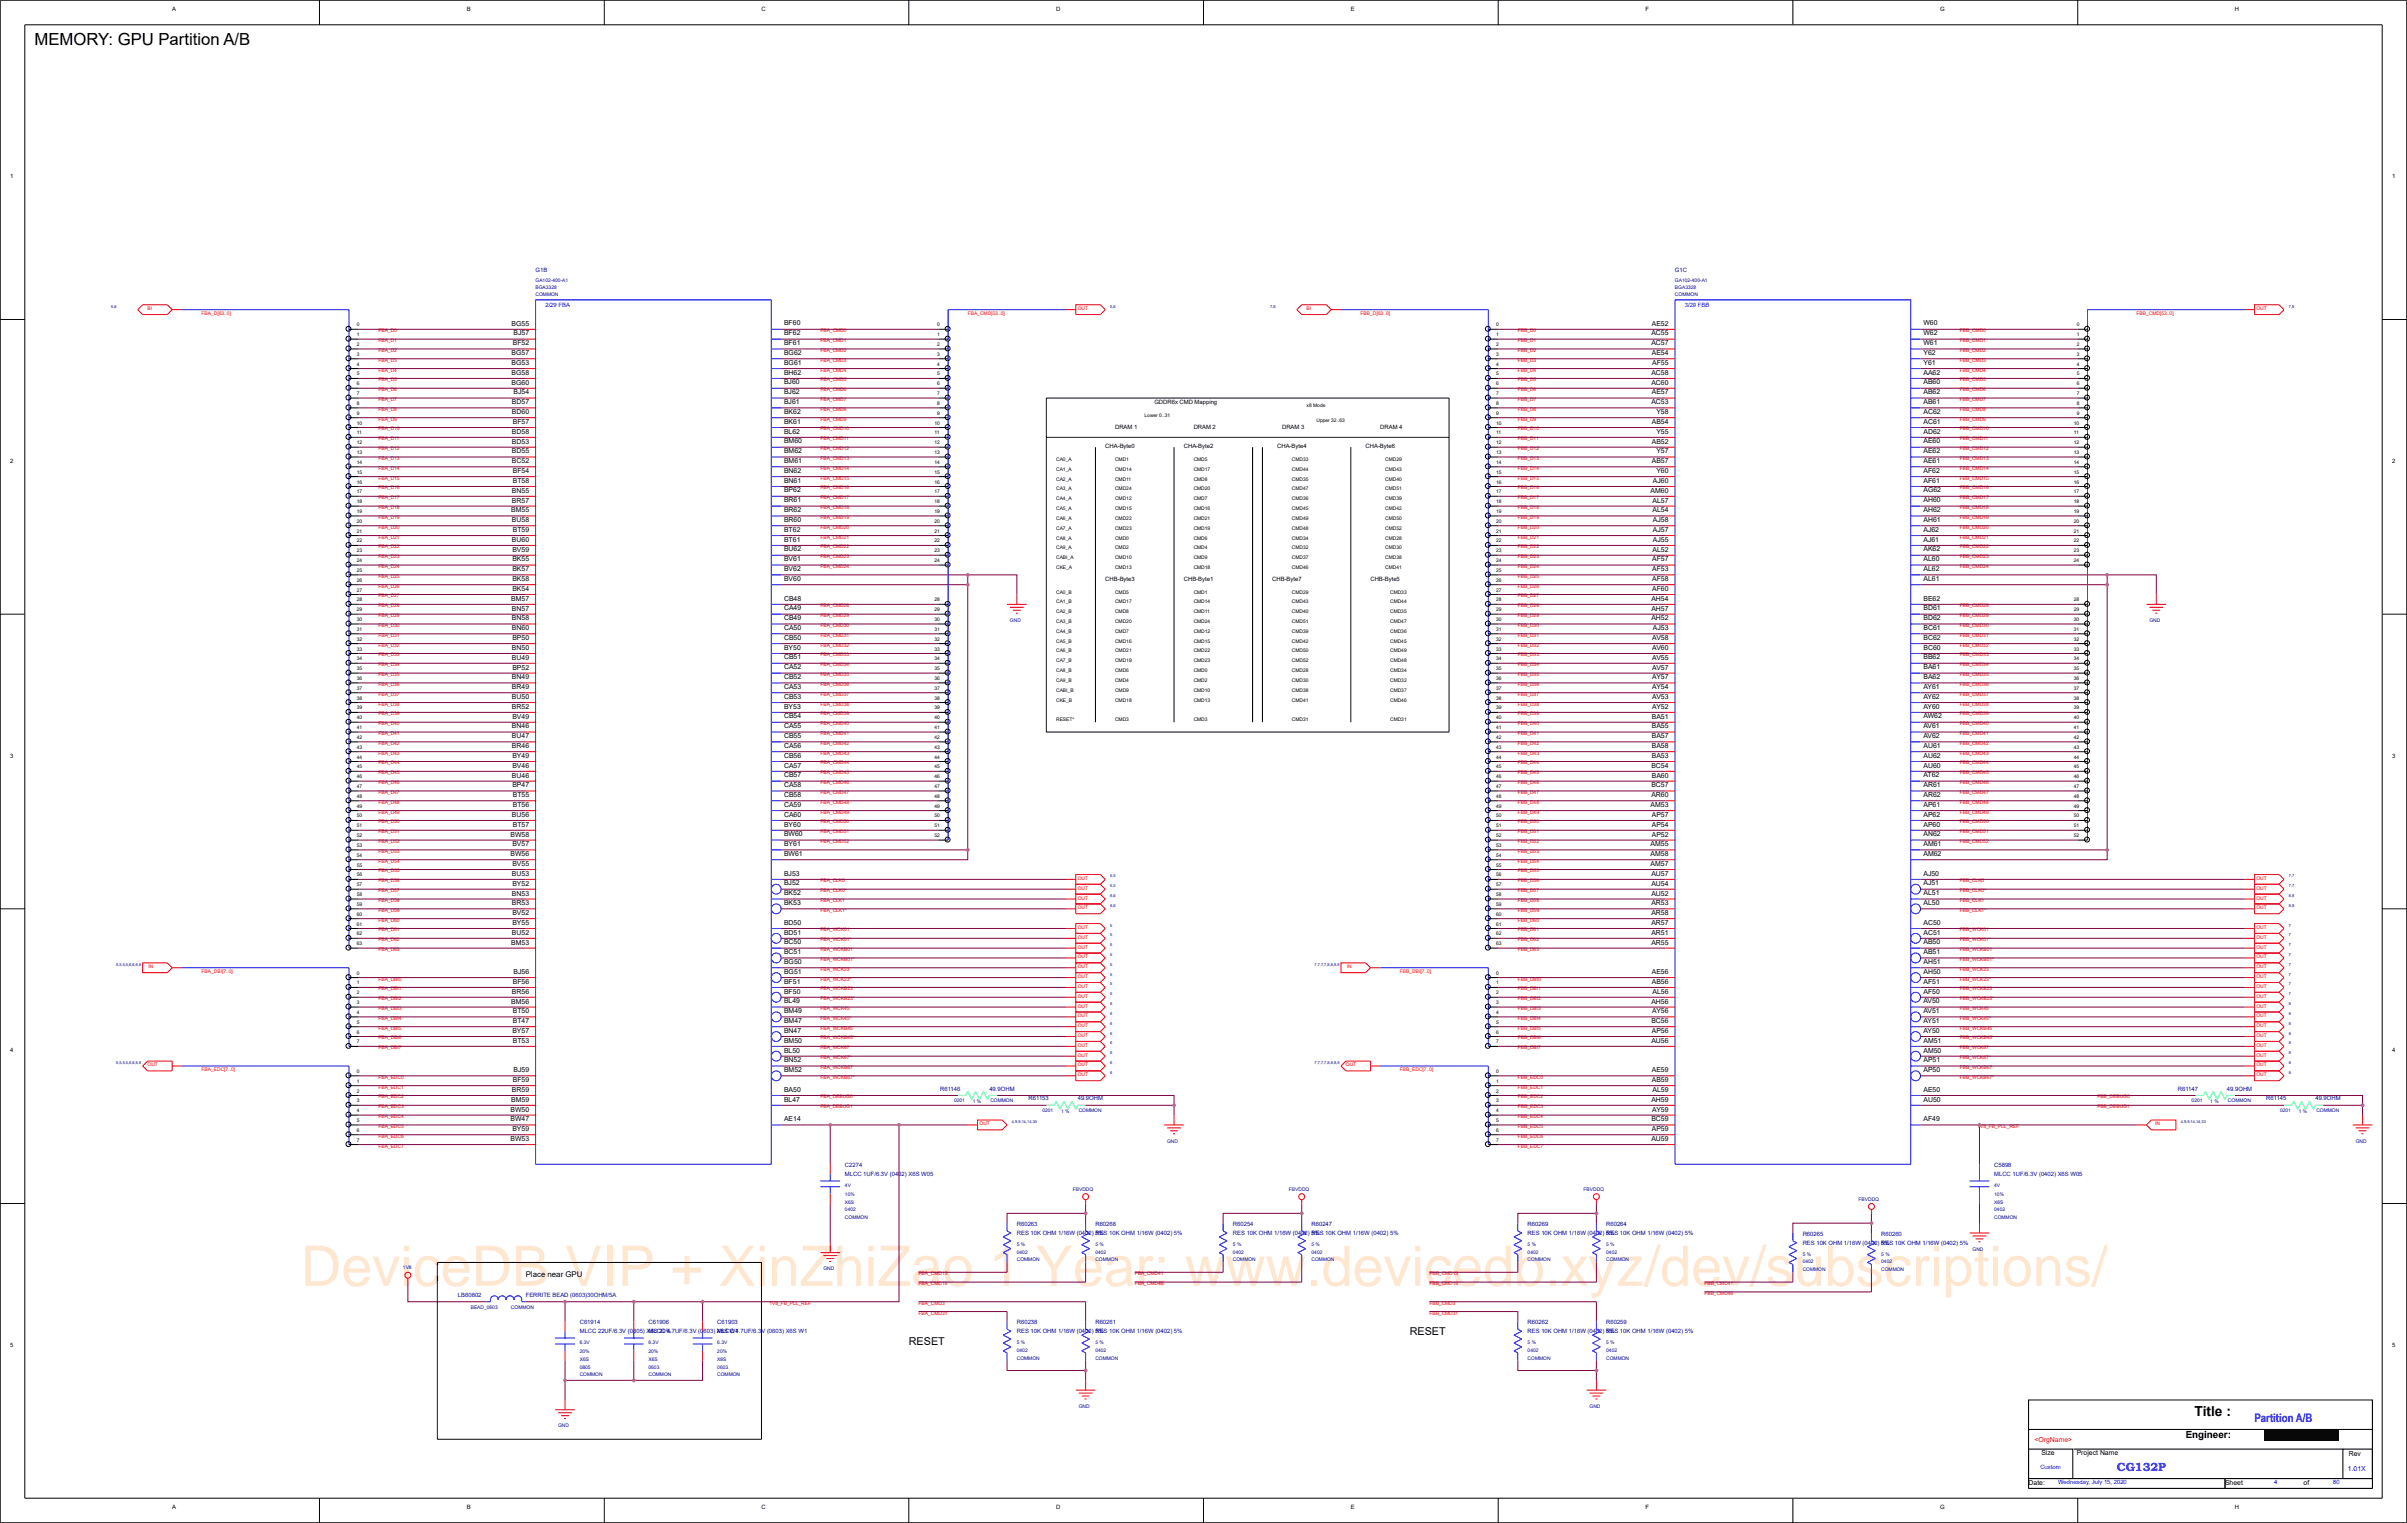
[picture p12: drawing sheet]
<svg xmlns="http://www.w3.org/2000/svg" width="271mm" height="172mm" viewBox="0 0 271 172" stroke-linecap="round" stroke-linejoin="round" font-family="sans-serif">
<defs><g id="words">
<text font-size="6.3" fill="#ff8000" x="33.9" y="145">DeviceDB VIP + XinZhiZao 1 Year: www.devicedb.xyz/dev/subscriptions/</text>
<text font-size="1.9" x="3.9" y="5.1">MEMORY: GPU Partition A/B</text>
<text font-size="1.6" x="247.4" y="159.6">Title :</text>
<g font-size="1.3" fill="#00f">
<text x="254.2" y="160.3">Partition A/B</text>
<text x="238.6" y="165.8">CG132P</text>
</g>
<g font-size="1.2">
<text x="102.5" y="151.6">RESET</text>
<text x="158.9" y="150.5">RESET</text>
</g>
<text font-size="1.1" x="246.4" y="162.1">Engineer:</text>
<text font-size=".9" x="59.3" y="144">Place near GPU</text>
<g font-size=".8">
<text x="57.7" y="41.1">BG53</text>
<text x="57.7" y="40">BG57</text>
<text x="57.7" y="36.7">BG55</text>
<text x="57.8" y="38.9">BF52</text>
<text x="57.9" y="37.8">BJ57</text>
<text x="88.4" y="41.1">BG61</text>
<text x="88.4" y="40">BG62</text>
<text x="88.4" y="38.9">BF61</text>
<text x="88.4" y="37.8">BF62</text>
<text x="88.4" y="36.7">BF60</text>
<text x="186.2" y="38.9">AC57</text>
<text x="186.2" y="37.8">AC55</text>
<text x="186.2" y="40">AE54</text>
<text x="186.2" y="36.7">AE52</text>
<text x="186.2" y="41.1">AF55</text>
<text x="216.8" y="41.1">Y61</text>
<text x="216.8" y="40">Y62</text>
<text x="216.8" y="38.9">W61</text>
<text x="216.8" y="37.8">W62</text>
<text x="216.8" y="36.7">W60</text>
<text x="57.7" y="43.4">BG60</text>
<text x="57.7" y="42.2">BG58</text>
<text x="57.7" y="46.7">BD60</text>
<text x="57.7" y="45.6">BD57</text>
<text x="57.8" y="47.8">BF57</text>
<text x="57.9" y="44.5">BJ54</text>
<text x="88.4" y="47.8">BK61</text>
<text x="88.4" y="46.7">BK62</text>
<text x="88.4" y="45.5">BJ61</text>
<text x="88.4" y="44.4">BJ62</text>
<text x="88.4" y="43.3">BJ60</text>
<text x="88.4" y="42.2">BH62</text>
<text x="186.2" y="45.6">AC53</text>
<text x="186.2" y="43.4">AC60</text>
<text x="186.2" y="42.2">AC58</text>
<text x="186.2" y="47.8">AB54</text>
<text x="186.2" y="44.5">AE57</text>
<text x="186.7" y="46.7">Y58</text>
<text x="216.8" y="47.8">AC61</text>
<text x="216.8" y="46.7">AC62</text>
<text x="216.8" y="45.5">AB61</text>
<text x="216.8" y="44.4">AB62</text>
<text x="216.8" y="43.3">AB60</text>
<text x="216.8" y="42.2">AA62</text>
<text x="57.7" y="52.2">BC52</text>
<text x="57.7" y="51.1">BD55</text>
<text x="57.7" y="50">BD53</text>
<text x="57.7" y="48.9">BD58</text>
<text x="57.8" y="53.3">BF54</text>
<text x="88.4" y="53.3">BN62</text>
<text x="88.4" y="52.2">BM61</text>
<text x="88.4" y="51.1">BM62</text>
<text x="88.4" y="50">BM60</text>
<text x="88.4" y="48.9">BL62</text>
<text x="186.2" y="52.2">AB57</text>
<text x="186.2" y="50">AB52</text>
<text x="186.7" y="53.3">Y60</text>
<text x="186.7" y="51.1">Y57</text>
<text x="186.7" y="48.9">Y55</text>
<text x="216.8" y="53.3">AF62</text>
<text x="216.8" y="52.2">AE61</text>
<text x="216.8" y="51.1">AE62</text>
<text x="216.8" y="50">AE60</text>
<text x="216.8" y="48.9">AD62</text>
<text x="57.6" y="57.8">BM55</text>
<text x="57.7" y="58.9">BU58</text>
<text x="57.7" y="56.6">BR57</text>
<text x="57.7" y="55.5">BN55</text>
<text x="57.8" y="60">BT59</text>
<text x="57.8" y="54.4">BT58</text>
<text x="88.4" y="59.9">BT62</text>
<text x="88.4" y="58.8">BR60</text>
<text x="88.4" y="57.7">BR62</text>
<text x="88.4" y="56.6">BR61</text>
<text x="88.4" y="55.5">BP62</text>
<text x="88.4" y="54.4">BN61</text>
<text x="186.1" y="55.5">AM60</text>
<text x="186.3" y="57.8">AL54</text>
<text x="186.3" y="56.6">AL57</text>
<text x="186.3" y="60">AJ57</text>
<text x="186.3" y="58.9">AJ58</text>
<text x="186.3" y="54.4">AJ60</text>
<text x="216.8" y="59.9">AJ62</text>
<text x="216.8" y="58.8">AH61</text>
<text x="216.8" y="57.7">AH62</text>
<text x="216.8" y="56.6">AH60</text>
<text x="216.8" y="55.5">AG62</text>
<text x="216.8" y="54.4">AF61</text>
<text x="57.7" y="61.1">BU60</text>
<text x="57.8" y="65.5">BK58</text>
<text x="57.8" y="64.4">BK57</text>
<text x="57.8" y="63.3">BK55</text>
<text x="57.8" y="62.2">BV59</text>
<text x="88.4" y="65.5">BV60</text>
<text x="88.4" y="64.4">BV62</text>
<text x="88.4" y="63.3">BV61</text>
<text x="88.4" y="62.2">BU62</text>
<text x="88.4" y="61.1">BT61</text>
<text x="186.2" y="65.5">AF58</text>
<text x="186.2" y="64.4">AF53</text>
<text x="186.2" y="63.3">AF57</text>
<text x="186.3" y="62.2">AL52</text>
<text x="186.3" y="61.1">AJ55</text>
<text x="216.8" y="65.5">AL61</text>
<text x="216.8" y="64.4">AL62</text>
<text x="216.8" y="63.3">AL60</text>
<text x="216.8" y="62.2">AK62</text>
<text x="216.8" y="61.1">AJ61</text>
<text x="57.6" y="67.7">BM57</text>
<text x="57.7" y="71">BN60</text>
<text x="57.7" y="69.9">BN58</text>
<text x="57.7" y="68.8">BN57</text>
<text x="57.8" y="66.6">BK54</text>
<text x="88.4" y="71">CA50</text>
<text x="88.4" y="69.9">CB49</text>
<text x="88.4" y="68.8">CA49</text>
<text x="88.4" y="67.7">CB48</text>
<text x="186.2" y="69.9">AH52</text>
<text x="186.2" y="68.8">AH57</text>
<text x="186.2" y="67.7">AH54</text>
<text x="186.2" y="66.6">AF60</text>
<text x="186.3" y="71">AJ53</text>
<text x="216.8" y="71">BC61</text>
<text x="216.8" y="69.9">BD62</text>
<text x="216.8" y="68.8">BD61</text>
<text x="216.8" y="67.7">BE62</text>
<text x="57.7" y="77.7">BR49</text>
<text x="57.7" y="76.6">BN49</text>
<text x="57.7" y="74.4">BU49</text>
<text x="57.7" y="73.3">BN50</text>
<text x="57.8" y="75.5">BP52</text>
<text x="57.8" y="72.2">BP50</text>
<text x="88.4" y="77.7">CA53</text>
<text x="88.4" y="76.6">CB52</text>
<text x="88.4" y="75.5">CA52</text>
<text x="88.4" y="74.3">CB51</text>
<text x="88.4" y="73.2">BY50</text>
<text x="88.4" y="72.1">CB50</text>
<text x="186.3" y="77.7">AY54</text>
<text x="186.3" y="76.6">AY57</text>
<text x="186.3" y="75.5">AV57</text>
<text x="186.3" y="74.4">AV55</text>
<text x="186.3" y="73.3">AV60</text>
<text x="186.3" y="72.2">AV58</text>
<text x="216.8" y="77.7">AY61</text>
<text x="216.8" y="76.6">BA62</text>
<text x="216.8" y="75.5">BA61</text>
<text x="216.8" y="74.3">BB62</text>
<text x="216.8" y="73.2">BC60</text>
<text x="216.8" y="72.1">BC62</text>
<text x="57.7" y="83.2">BU47</text>
<text x="57.7" y="82.1">BN46</text>
<text x="57.7" y="79.9">BR52</text>
<text x="57.7" y="78.8">BU50</text>
<text x="57.8" y="81">BV49</text>
<text x="88.4" y="83.2">CB55</text>
<text x="88.4" y="82.1">CA55</text>
<text x="88.4" y="81">CB54</text>
<text x="88.4" y="79.9">BY53</text>
<text x="88.4" y="78.8">CB53</text>
<text x="186.2" y="83.2">BA57</text>
<text x="186.2" y="82.1">BA55</text>
<text x="186.2" y="81">BA51</text>
<text x="186.3" y="79.9">AY52</text>
<text x="186.3" y="78.8">AV53</text>
<text x="216.8" y="83.2">AV62</text>
<text x="216.8" y="82.1">AV61</text>
<text x="216.8" y="81">AW62</text>
<text x="216.8" y="79.9">AY60</text>
<text x="216.8" y="78.8">AY62</text>
<text x="57.7" y="87.7">BU46</text>
<text x="57.7" y="84.3">BR46</text>
<text x="57.8" y="88.8">BP47</text>
<text x="57.8" y="86.6">BV46</text>
<text x="57.8" y="85.4">BY49</text>
<text x="57.8" y="89.9">BT55</text>
<text x="88.4" y="89.9">CB58</text>
<text x="88.4" y="88.7">CA58</text>
<text x="88.4" y="87.6">CB57</text>
<text x="88.4" y="86.5">CA57</text>
<text x="88.4" y="85.4">CB56</text>
<text x="88.4" y="84.3">CA56</text>
<text x="186.2" y="89.9">AR60</text>
<text x="186.2" y="88.8">BC57</text>
<text x="186.2" y="86.6">BC54</text>
<text x="186.2" y="87.7">BA60</text>
<text x="186.2" y="85.4">BA53</text>
<text x="186.2" y="84.3">BA58</text>
<text x="216.8" y="89.9">AR62</text>
<text x="216.8" y="88.7">AR61</text>
<text x="216.8" y="87.6">AT62</text>
<text x="216.8" y="86.5">AU60</text>
<text x="216.8" y="85.4">AU62</text>
<text x="216.8" y="84.3">AU61</text>
<text x="57.5" y="94.3">BW58</text>
<text x="57.7" y="92.1">BU56</text>
<text x="57.8" y="95.4">BV57</text>
<text x="57.8" y="93.2">BT57</text>
<text x="57.8" y="91">BT56</text>
<text x="88.4" y="95.4">BY61</text>
<text x="88.4" y="94.3">BW60</text>
<text x="88.4" y="93.2">BY60</text>
<text x="88.4" y="92.1">CA60</text>
<text x="88.4" y="91">CA59</text>
<text x="186.1" y="95.4">AM55</text>
<text x="186.1" y="91">AM53</text>
<text x="186.2" y="94.3">AP52</text>
<text x="186.2" y="93.2">AP54</text>
<text x="186.2" y="92.1">AP57</text>
<text x="216.8" y="95.4">AM61</text>
<text x="216.8" y="94.3">AN62</text>
<text x="216.8" y="93.2">AP60</text>
<text x="216.8" y="92.1">AP62</text>
<text x="216.8" y="91">AP61</text>
<text x="57.5" y="96.5">BW56</text>
<text x="57.7" y="101">BN53</text>
<text x="57.7" y="98.7">BU53</text>
<text x="57.8" y="99.8">BY52</text>
<text x="57.8" y="97.6">BV55</text>
<text x="88.4" y="100.9">BK52</text>
<text x="88.4" y="99.8">BJ52</text>
<text x="88.4" y="98.7">BJ53</text>
<text x="88.4" y="96.5">BW61</text>
<text x="186.1" y="97.6">AM57</text>
<text x="186.1" y="96.5">AM58</text>
<text x="186.2" y="101">AU52</text>
<text x="186.2" y="99.8">AU54</text>
<text x="186.2" y="98.7">AU57</text>
<text x="216.8" y="100.9">AL51</text>
<text x="216.8" y="99.8">AJ51</text>
<text x="216.8" y="98.7">AJ50</text>
<text x="216.8" y="96.5">AM62</text>
<text x="57.6" y="106.5">BM53</text>
<text x="57.7" y="105.4">BU52</text>
<text x="57.7" y="102.1">BR53</text>
<text x="57.8" y="104.3">BY55</text>
<text x="57.8" y="103.2">BV52</text>
<text x="88.4" y="107.6">BC51</text>
<text x="88.4" y="106.5">BC50</text>
<text x="88.4" y="105.4">BD51</text>
<text x="88.4" y="104.2">BD50</text>
<text x="88.4" y="102">BK53</text>
<text x="186.2" y="106.5">AR55</text>
<text x="186.2" y="105.4">AR51</text>
<text x="186.2" y="104.3">AR57</text>
<text x="186.2" y="103.2">AR58</text>
<text x="186.2" y="102.1">AR53</text>
<text x="216.8" y="107.6">AB51</text>
<text x="216.8" y="106.5">AB50</text>
<text x="216.8" y="105.4">AC51</text>
<text x="216.8" y="104.2">AC50</text>
<text x="216.8" y="102">AL50</text>
<text x="57.6" y="113.1">BM56</text>
<text x="57.7" y="112">BR56</text>
<text x="57.8" y="110.9">BF56</text>
<text x="57.9" y="109.8">BJ56</text>
<text x="88.4" y="113.1">BL49</text>
<text x="88.4" y="112">BF50</text>
<text x="88.4" y="110.9">BF51</text>
<text x="88.4" y="109.8">BG51</text>
<text x="88.4" y="108.7">BG50</text>
<text x="186.2" y="113.1">AH56</text>
<text x="186.2" y="110.9">AB56</text>
<text x="186.2" y="109.8">AE56</text>
<text x="186.3" y="112">AL56</text>
<text x="216.8" y="113.1">AV50</text>
<text x="216.8" y="112">AF50</text>
<text x="216.8" y="110.9">AF51</text>
<text x="216.8" y="109.8">AH50</text>
<text x="216.8" y="108.7">AH51</text>
<text x="57.8" y="116.5">BY57</text>
<text x="57.8" y="117.6">BT53</text>
<text x="57.8" y="115.3">BT47</text>
<text x="57.8" y="114.2">BT50</text>
<text x="88.4" y="119.8">BN52</text>
<text x="88.4" y="118.6">BL50</text>
<text x="88.4" y="117.5">BM50</text>
<text x="88.4" y="116.4">BN47</text>
<text x="88.4" y="115.3">BM47</text>
<text x="88.4" y="114.2">BM49</text>
<text x="186.2" y="117.6">AU56</text>
<text x="186.2" y="115.3">BC56</text>
<text x="186.2" y="116.5">AP56</text>
<text x="186.3" y="114.2">AY56</text>
<text x="216.8" y="119.8">AP51</text>
<text x="216.8" y="118.6">AM50</text>
<text x="216.8" y="117.5">AM51</text>
<text x="216.8" y="116.4">AY50</text>
<text x="216.8" y="115.3">AY51</text>
<text x="216.8" y="114.2">AV51</text>
<text x="57.5" y="125.3">BW50</text>
<text x="57.6" y="124.2">BM59</text>
<text x="57.7" y="123.1">BR59</text>
<text x="57.8" y="122">BF59</text>
<text x="57.9" y="120.9">BJ59</text>
<text x="88.4" y="124.2">BL47</text>
<text x="88.4" y="123.1">BA50</text>
<text x="88.4" y="120.9">BM52</text>
<text x="186.2" y="124.2">AH59</text>
<text x="186.2" y="122">AB59</text>
<text x="186.2" y="120.9">AE59</text>
<text x="186.3" y="125.3">AY59</text>
<text x="186.3" y="123.1">AL59</text>
<text x="216.8" y="124.2">AU50</text>
<text x="216.8" y="123.1">AE50</text>
<text x="216.8" y="120.9">AP50</text>
<text x="57.5" y="128.6">BW53</text>
<text x="57.5" y="126.4">BW47</text>
<text x="57.8" y="127.5">BY59</text>
<text x="88.4" y="126.4">AE14</text>
<text x="186.2" y="128.6">AU59</text>
<text x="186.2" y="126.4">BC59</text>
<text x="186.2" y="127.5">AP59</text>
<text x="216.8" y="126.4">AF49</text>
<text x="228.7" y="167.4">Date:</text>
<text x="230.1" y="164.1">Size</text>
<text x="234.1" y="164.1">Project Name</text>
<text x="250.8" y="167.4">Sheet</text>
<text x="259.7" y="167.4">of</text>
<text x="264.8" y="164.2">Rev</text>
</g>
<text font-size=".8" fill="#f00" x="229.3" y="162.6">&lt;OrgName&gt;</text>
<text font-size=".8" fill="#00f" x="264.7" y="165.8">1.01X</text>
<g font-size=".7">
<text x="19.4" y="1.2">A</text>
<text x="52.6" y="1.2">B</text>
<text x="85.8" y="1.2">C</text>
<text x="119.1" y="1.2">D</text>
<text x="152.3" y="1.2">E</text>
<text x="185.5" y="1.2">F</text>
<text x="218.7" y="1.2">G</text>
<text x="251.9" y="1.2">H</text>
<text x="1.1" y="20.1">1</text>
<text x="269.7" y="20.1">1</text>
<text x="130.1" y="45.5">GDDR6x CMD Mapping</text>
<text x="1.1" y="52.2">2</text>
<text x="124.6" y="50.5">CHA-Byte0</text>
<text x="125.7" y="48.3">DRAM 1</text>
<text x="133.5" y="50.5">CHA-Byte2</text>
<text x="134.6" y="48.3">DRAM 2</text>
<text x="144" y="50.5">CHA-Byte4</text>
<text x="144.5" y="48.3">DRAM 3</text>
<text x="153.9" y="50.5">CHA-Byte6</text>
<text x="155.6" y="48.3">DRAM 4</text>
<text x="269.7" y="52.2">2</text>
<text x="124.6" y="65.5">CHB-Byte3</text>
<text x="133.5" y="65.5">CHB-Byte1</text>
<text x="143.4" y="65.5">CHB-Byte7</text>
<text x="154.5" y="65.5">CHB-Byte5</text>
<text x="1.1" y="85.4">3</text>
<text x="269.7" y="85.4">3</text>
<text x="1.1" y="118.6">4</text>
<text x="269.7" y="118.6">4</text>
<text x="1.1" y="151.8">5</text>
<text x="269.7" y="151.8">5</text>
<text x="19.4" y="170.1">A</text>
<text x="52.6" y="170.1">B</text>
<text x="85.8" y="170.1">C</text>
<text x="119.1" y="170.1">D</text>
<text x="152.3" y="170.1">E</text>
<text x="185.5" y="170.1">F</text>
<text x="218.7" y="170.1">G</text>
<text x="251.9" y="170.1">H</text>
</g>
<g font-size=".7" fill="#0000a0">
<text x="60.4" y="30.7">G1B</text>
<text x="188.8" y="30.7">G1C</text>
<text x="106" y="122.9">R61146</text>
<text x="111.5" y="122.9">49.9OHM</text>
<text x="116" y="124">R61153</text>
<text x="121.5" y="124">49.9OHM</text>
<text x="245.5" y="122.9">R61147</text>
<text x="251" y="122.9">49.9OHM</text>
<text x="255.5" y="124">R61145</text>
<text x="261" y="124">49.9OHM</text>
<text x="95.3" y="131.6">C2274</text>
<text x="224.8" y="131.6">C5898</text>
<text x="95.3" y="132.6">MLCC 1UF/6.3V (0402) X6S W05</text>
<text x="224.8" y="132.6">MLCC 1UF/6.3V (0402) X6S W05</text>
<text x="114.6" y="138.2">R60263</text>
<text x="114.6" y="139.2">RES 10K OHM 1/16W (0402) 5%</text>
<text x="123.5" y="138.2">R60268</text>
<text x="123.5" y="139.2">RES 10K OHM 1/16W (0402) 5%</text>
<text x="139" y="138.2">R60254</text>
<text x="139" y="139.2">RES 10K OHM 1/16W (0402) 5%</text>
<text x="147.9" y="138.2">R60247</text>
<text x="147.9" y="139.2">RES 10K OHM 1/16W (0402) 5%</text>
<text x="172.2" y="138.2">R60269</text>
<text x="172.2" y="139.2">RES 10K OHM 1/16W (0402) 5%</text>
<text x="181.1" y="138.2">R60264</text>
<text x="181.1" y="139.2">RES 10K OHM 1/16W (0402) 5%</text>
<text x="203.2" y="139.3">R60265</text>
<text x="203.2" y="140.3">RES 10K OHM 1/16W (0402) 5%</text>
<text x="212.1" y="139.3">R60260</text>
<text x="212.1" y="140.3">RES 10K OHM 1/16W (0402) 5%</text>
<text x="51.6" y="146.2">LB60802</text>
<text x="59.3" y="146.2">FERRITE BEAD (0603)30OHM/5A</text>
<text x="65.4" y="149.3">C61914</text>
<text x="73.1" y="149.3">C61906</text>
<text x="80.9" y="149.3">C61903</text>
<text x="114.6" y="149.3">R60238</text>
<text x="123.5" y="149.3">R60261</text>
<text x="172.2" y="149.3">R60262</text>
<text x="181.1" y="149.3">R60259</text>
<text x="65.4" y="150.3">MLCC 22UF/6.3V (0805) X6S 20%</text>
<text x="73.1" y="150.3">MLCC 4.7UF/6.3V (0603) X6S W1</text>
<text x="80.9" y="150.3">MLCC 4.7UF/6.3V (0603) X6S W1</text>
<text x="114.6" y="150.3">RES 10K OHM 1/16W (0402) 5%</text>
<text x="123.5" y="150.3">RES 10K OHM 1/16W (0402) 5%</text>
<text x="172.2" y="150.3">RES 10K OHM 1/16W (0402) 5%</text>
<text x="181.1" y="150.3">RES 10K OHM 1/16W (0402) 5%</text>
</g>
<g font-size=".7" fill="#00f">
<text x="61.5" y="34.6">2/29 FBA</text>
<text x="189.9" y="34.6">3/29 FBB</text>
<text x="230" y="165.6">Custom</text>
<text x="232" y="167.3">Wednesday, July 15, 2020</text>
<text x="256.4" y="167.3">4</text>
<text x="263" y="167.3">80</text>
</g>
<g font-size=".6" fill="#f00">
<text x="16.6" y="35">BI</text>
<text x="22.7" y="35.5">FBA_D[63..0]</text>
<text x="109.1" y="35.5">FBA_CMD[53..0]</text>
<text x="121.5" y="35">OUT</text>
<text x="147.3" y="35">BI</text>
<text x="153.4" y="35.5">FBB_D[63..0]</text>
<text x="240.9" y="35.5">FBB_CMD[53..0]</text>
<text x="254.4" y="35">OUT</text>
<text x="42.7" y="37.5">FBA_D0</text>
<text x="42.7" y="38.6">FBA_D1</text>
<text x="42.7" y="39.7">FBA_D2</text>
<text x="42.7" y="40.8">FBA_D3</text>
<text x="42.7" y="41.9">FBA_D4</text>
<text x="92.5" y="37.5">FBA_CMD0</text>
<text x="92.5" y="38.6">FBA_CMD1</text>
<text x="92.5" y="39.7">FBA_CMD2</text>
<text x="92.5" y="40.8">FBA_CMD3</text>
<text x="92.5" y="41.9">FBA_CMD4</text>
<text x="171.1" y="37.5">FBB_D0</text>
<text x="171.1" y="38.6">FBB_D1</text>
<text x="171.1" y="39.7">FBB_D2</text>
<text x="171.1" y="40.8">FBB_D3</text>
<text x="171.1" y="41.9">FBB_D4</text>
<text x="220.9" y="37.5">FBB_CMD0</text>
<text x="220.9" y="38.6">FBB_CMD1</text>
<text x="220.9" y="39.7">FBB_CMD2</text>
<text x="220.9" y="40.8">FBB_CMD3</text>
<text x="220.9" y="41.9">FBB_CMD4</text>
<text x="42.7" y="43">FBA_D5</text>
<text x="42.7" y="44.1">FBA_D6</text>
<text x="42.7" y="45.2">FBA_D7</text>
<text x="42.7" y="46.3">FBA_D8</text>
<text x="42.7" y="47.4">FBA_D9</text>
<text x="92.5" y="43">FBA_CMD5</text>
<text x="92.5" y="44.1">FBA_CMD6</text>
<text x="92.5" y="45.2">FBA_CMD7</text>
<text x="92.5" y="46.3">FBA_CMD8</text>
<text x="92.5" y="47.4">FBA_CMD9</text>
<text x="171.1" y="43">FBB_D5</text>
<text x="171.1" y="44.1">FBB_D6</text>
<text x="171.1" y="45.2">FBB_D7</text>
<text x="171.1" y="46.3">FBB_D8</text>
<text x="171.1" y="47.4">FBB_D9</text>
<text x="220.9" y="43">FBB_CMD5</text>
<text x="220.9" y="44.1">FBB_CMD6</text>
<text x="220.9" y="45.2">FBB_CMD7</text>
<text x="220.9" y="46.3">FBB_CMD8</text>
<text x="220.9" y="47.4">FBB_CMD9</text>
<text x="42.7" y="48.5">FBA_D10</text>
<text x="42.7" y="49.6">FBA_D11</text>
<text x="42.7" y="50.7">FBA_D12</text>
<text x="42.7" y="51.8">FBA_D13</text>
<text x="42.7" y="53">FBA_D14</text>
<text x="92.5" y="48.5">FBA_CMD10</text>
<text x="92.5" y="49.6">FBA_CMD11</text>
<text x="92.5" y="50.7">FBA_CMD12</text>
<text x="92.5" y="51.8">FBA_CMD13</text>
<text x="92.5" y="53">FBA_CMD14</text>
<text x="171.1" y="48.5">FBB_D10</text>
<text x="171.1" y="49.6">FBB_D11</text>
<text x="171.1" y="50.7">FBB_D12</text>
<text x="171.1" y="51.8">FBB_D13</text>
<text x="171.1" y="53">FBB_D14</text>
<text x="220.9" y="48.5">FBB_CMD10</text>
<text x="220.9" y="49.6">FBB_CMD11</text>
<text x="220.9" y="50.7">FBB_CMD12</text>
<text x="220.9" y="51.8">FBB_CMD13</text>
<text x="220.9" y="53">FBB_CMD14</text>
<text x="42.7" y="54.1">FBA_D15</text>
<text x="42.7" y="55.2">FBA_D16</text>
<text x="42.7" y="56.3">FBA_D17</text>
<text x="42.7" y="57.4">FBA_D18</text>
<text x="42.7" y="58.5">FBA_D19</text>
<text x="42.7" y="59.6">FBA_D20</text>
<text x="92.5" y="54.1">FBA_CMD15</text>
<text x="92.5" y="55.2">FBA_CMD16</text>
<text x="92.5" y="56.3">FBA_CMD17</text>
<text x="92.5" y="57.4">FBA_CMD18</text>
<text x="92.5" y="58.5">FBA_CMD19</text>
<text x="92.5" y="59.6">FBA_CMD20</text>
<text x="171.1" y="54.1">FBB_D15</text>
<text x="171.1" y="55.2">FBB_D16</text>
<text x="171.1" y="56.3">FBB_D17</text>
<text x="171.1" y="57.4">FBB_D18</text>
<text x="171.1" y="58.5">FBB_D19</text>
<text x="171.1" y="59.6">FBB_D20</text>
<text x="220.9" y="54.1">FBB_CMD15</text>
<text x="220.9" y="55.2">FBB_CMD16</text>
<text x="220.9" y="56.3">FBB_CMD17</text>
<text x="220.9" y="57.4">FBB_CMD18</text>
<text x="220.9" y="58.5">FBB_CMD19</text>
<text x="220.9" y="59.6">FBB_CMD20</text>
<text x="42.7" y="60.7">FBA_D21</text>
<text x="42.7" y="61.8">FBA_D22</text>
<text x="42.7" y="62.9">FBA_D23</text>
<text x="42.7" y="64">FBA_D24</text>
<text x="42.7" y="65.1">FBA_D25</text>
<text x="92.5" y="60.7">FBA_CMD21</text>
<text x="92.5" y="61.8">FBA_CMD22</text>
<text x="92.5" y="62.9">FBA_CMD23</text>
<text x="92.5" y="64">FBA_CMD24</text>
<text x="171.1" y="60.7">FBB_D21</text>
<text x="171.1" y="61.8">FBB_D22</text>
<text x="171.1" y="62.9">FBB_D23</text>
<text x="171.1" y="64">FBB_D24</text>
<text x="171.1" y="65.1">FBB_D25</text>
<text x="220.9" y="60.7">FBB_CMD21</text>
<text x="220.9" y="61.8">FBB_CMD22</text>
<text x="220.9" y="62.9">FBB_CMD23</text>
<text x="220.9" y="64">FBB_CMD24</text>
<text x="42.7" y="66.2">FBA_D26</text>
<text x="42.7" y="67.4">FBA_D27</text>
<text x="42.7" y="68.5">FBA_D28</text>
<text x="42.7" y="69.6">FBA_D29</text>
<text x="42.7" y="70.7">FBA_D30</text>
<text x="42.7" y="71.8">FBA_D31</text>
<text x="92.5" y="68.5">FBA_CMD28</text>
<text x="92.5" y="69.6">FBA_CMD29</text>
<text x="92.5" y="70.7">FBA_CMD30</text>
<text x="92.5" y="71.8">FBA_CMD31</text>
<text x="171.1" y="66.2">FBB_D26</text>
<text x="171.1" y="67.4">FBB_D27</text>
<text x="171.1" y="68.5">FBB_D28</text>
<text x="171.1" y="69.6">FBB_D29</text>
<text x="171.1" y="70.7">FBB_D30</text>
<text x="171.1" y="71.8">FBB_D31</text>
<text x="220.9" y="68.5">FBB_CMD28</text>
<text x="220.9" y="69.6">FBB_CMD29</text>
<text x="220.9" y="70.7">FBB_CMD30</text>
<text x="220.9" y="71.8">FBB_CMD31</text>
<text x="42.7" y="72.9">FBA_D32</text>
<text x="42.7" y="74">FBA_D33</text>
<text x="42.7" y="75.1">FBA_D34</text>
<text x="42.7" y="76.2">FBA_D35</text>
<text x="42.7" y="77.3">FBA_D36</text>
<text x="92.5" y="72.9">FBA_CMD32</text>
<text x="92.5" y="74">FBA_CMD33</text>
<text x="92.5" y="75.1">FBA_CMD34</text>
<text x="92.5" y="76.2">FBA_CMD35</text>
<text x="92.5" y="77.3">FBA_CMD36</text>
<text x="171.1" y="72.9">FBB_D32</text>
<text x="171.1" y="74">FBB_D33</text>
<text x="171.1" y="75.1">FBB_D34</text>
<text x="171.1" y="76.2">FBB_D35</text>
<text x="171.1" y="77.3">FBB_D36</text>
<text x="220.9" y="72.9">FBB_CMD32</text>
<text x="220.9" y="74">FBB_CMD33</text>
<text x="220.9" y="75.1">FBB_CMD34</text>
<text x="220.9" y="76.2">FBB_CMD35</text>
<text x="220.9" y="77.3">FBB_CMD36</text>
<text x="42.7" y="78.4">FBA_D37</text>
<text x="42.7" y="79.5">FBA_D38</text>
<text x="42.7" y="80.6">FBA_D39</text>
<text x="42.7" y="81.7">FBA_D40</text>
<text x="42.7" y="82.9">FBA_D41</text>
<text x="42.7" y="84">FBA_D42</text>
<text x="92.5" y="78.4">FBA_CMD37</text>
<text x="92.5" y="79.5">FBA_CMD38</text>
<text x="92.5" y="80.6">FBA_CMD39</text>
<text x="92.5" y="81.7">FBA_CMD40</text>
<text x="92.5" y="82.9">FBA_CMD41</text>
<text x="92.5" y="84">FBA_CMD42</text>
<text x="171.1" y="78.4">FBB_D37</text>
<text x="171.1" y="79.5">FBB_D38</text>
<text x="171.1" y="80.6">FBB_D39</text>
<text x="171.1" y="81.7">FBB_D40</text>
<text x="171.1" y="82.9">FBB_D41</text>
<text x="171.1" y="84">FBB_D42</text>
<text x="220.9" y="78.4">FBB_CMD37</text>
<text x="220.9" y="79.5">FBB_CMD38</text>
<text x="220.9" y="80.6">FBB_CMD39</text>
<text x="220.9" y="81.7">FBB_CMD40</text>
<text x="220.9" y="82.9">FBB_CMD41</text>
<text x="220.9" y="84">FBB_CMD42</text>
<text x="42.7" y="85.1">FBA_D43</text>
<text x="42.7" y="86.2">FBA_D44</text>
<text x="42.7" y="87.3">FBA_D45</text>
<text x="42.7" y="88.4">FBA_D46</text>
<text x="42.7" y="89.5">FBA_D47</text>
<text x="92.5" y="85.1">FBA_CMD43</text>
<text x="92.5" y="86.2">FBA_CMD44</text>
<text x="92.5" y="87.3">FBA_CMD45</text>
<text x="92.5" y="88.4">FBA_CMD46</text>
<text x="92.5" y="89.5">FBA_CMD47</text>
<text x="171.1" y="85.1">FBB_D43</text>
<text x="171.1" y="86.2">FBB_D44</text>
<text x="171.1" y="87.3">FBB_D45</text>
<text x="171.1" y="88.4">FBB_D46</text>
<text x="171.1" y="89.5">FBB_D47</text>
<text x="220.9" y="85.1">FBB_CMD43</text>
<text x="220.9" y="86.2">FBB_CMD44</text>
<text x="220.9" y="87.3">FBB_CMD45</text>
<text x="220.9" y="88.4">FBB_CMD46</text>
<text x="220.9" y="89.5">FBB_CMD47</text>
<text x="42.7" y="90.6">FBA_D48</text>
<text x="42.7" y="91.7">FBA_D49</text>
<text x="42.7" y="92.8">FBA_D50</text>
<text x="42.7" y="93.9">FBA_D51</text>
<text x="42.7" y="95">FBA_D52</text>
<text x="92.5" y="90.6">FBA_CMD48</text>
<text x="92.5" y="91.7">FBA_CMD49</text>
<text x="92.5" y="92.8">FBA_CMD50</text>
<text x="92.5" y="93.9">FBA_CMD51</text>
<text x="92.5" y="95">FBA_CMD52</text>
<text x="171.1" y="90.6">FBB_D48</text>
<text x="171.1" y="91.7">FBB_D49</text>
<text x="171.1" y="92.8">FBB_D50</text>
<text x="171.1" y="93.9">FBB_D51</text>
<text x="171.1" y="95">FBB_D52</text>
<text x="220.9" y="90.6">FBB_CMD48</text>
<text x="220.9" y="91.7">FBB_CMD49</text>
<text x="220.9" y="92.8">FBB_CMD50</text>
<text x="220.9" y="93.9">FBB_CMD51</text>
<text x="220.9" y="95">FBB_CMD52</text>
<text x="42.7" y="96.1">FBA_D53</text>
<text x="42.7" y="97.2">FBA_D54</text>
<text x="42.7" y="98.4">FBA_D55</text>
<text x="42.7" y="99.5">FBA_D56</text>
<text x="42.7" y="100.6">FBA_D57</text>
<text x="42.7" y="101.7">FBA_D58</text>
<text x="92.5" y="99.5">FBA_CLK0</text>
<text x="92.5" y="100.6">FBA_CLK0*</text>
<text x="92.5" y="101.7">FBA_CLK1</text>
<text x="121.5" y="101.4">OUT</text>
<text x="121.5" y="100.3">OUT</text>
<text x="121.5" y="99.2">OUT</text>
<text x="171.1" y="96.1">FBB_D53</text>
<text x="171.1" y="97.2">FBB_D54</text>
<text x="171.1" y="98.4">FBB_D55</text>
<text x="171.1" y="99.5">FBB_D56</text>
<text x="171.1" y="100.6">FBB_D57</text>
<text x="171.1" y="101.7">FBB_D58</text>
<text x="220.9" y="99.5">FBB_CLK0</text>
<text x="220.9" y="100.6">FBB_CLK0*</text>
<text x="220.9" y="101.7">FBB_CLK1</text>
<text x="254.4" y="101.4">OUT</text>
<text x="254.4" y="100.3">OUT</text>
<text x="254.4" y="99.2">OUT</text>
<text x="42.7" y="102.8">FBA_D59</text>
<text x="42.7" y="103.9">FBA_D60</text>
<text x="42.7" y="105">FBA_D61</text>
<text x="42.7" y="106.1">FBA_D62</text>
<text x="42.7" y="107.2">FBA_D63</text>
<text x="92.5" y="102.8">FBA_CLK1*</text>
<text x="92.5" y="105">FBA_WCK01</text>
<text x="92.5" y="106.1">FBA_WCK01*</text>
<text x="92.5" y="107.2">FBA_WCKB01</text>
<text x="121.5" y="106.9">OUT</text>
<text x="121.5" y="105.8">OUT</text>
<text x="121.5" y="104.7">OUT</text>
<text x="121.5" y="102.5">OUT</text>
<text x="171.1" y="102.8">FBB_D59</text>
<text x="171.1" y="103.9">FBB_D60</text>
<text x="171.1" y="105">FBB_D61</text>
<text x="171.1" y="106.1">FBB_D62</text>
<text x="171.1" y="107.2">FBB_D63</text>
<text x="220.9" y="102.8">FBB_CLK1*</text>
<text x="220.9" y="105">FBB_WCK01</text>
<text x="220.9" y="106.1">FBB_WCK01*</text>
<text x="220.9" y="107.2">FBB_WCKB01</text>
<text x="254.4" y="106.9">OUT</text>
<text x="254.4" y="105.8">OUT</text>
<text x="254.4" y="104.7">OUT</text>
<text x="254.4" y="102.5">OUT</text>
<text x="16.7" y="109.2">IN</text>
<text x="22.7" y="109.6">FBA_DBI[7..0]</text>
<text x="42.7" y="110.5">FBA_DBI0</text>
<text x="42.7" y="111.6">FBA_DBI1</text>
<text x="42.7" y="112.7">FBA_DBI2</text>
<text x="42.7" y="113.9">FBA_DBI3</text>
<text x="92.5" y="109.4">FBA_WCK23</text>
<text x="92.5" y="110.5">FBA_WCK23*</text>
<text x="92.5" y="113.9">FBA_WCK45</text>
<text x="92.5" y="108.3">FBA_WCKB01*</text>
<text x="92.5" y="111.6">FBA_WCKB23</text>
<text x="92.5" y="112.7">FBA_WCKB23*</text>
<text x="121.5" y="113.6">OUT</text>
<text x="121.5" y="112.5">OUT</text>
<text x="121.5" y="111.4">OUT</text>
<text x="121.5" y="110.3">OUT</text>
<text x="121.5" y="109.2">OUT</text>
<text x="121.5" y="108">OUT</text>
<text x="151.8" y="109.2">IN</text>
<text x="157.8" y="109.6">FBB_DBI[7..0]</text>
<text x="171.1" y="110.5">FBB_DBI0</text>
<text x="171.1" y="111.6">FBB_DBI1</text>
<text x="171.1" y="112.7">FBB_DBI2</text>
<text x="171.1" y="113.9">FBB_DBI3</text>
<text x="220.9" y="109.4">FBB_WCK23</text>
<text x="220.9" y="110.5">FBB_WCK23*</text>
<text x="220.9" y="113.9">FBB_WCK45</text>
<text x="220.9" y="108.3">FBB_WCKB01*</text>
<text x="220.9" y="111.6">FBB_WCKB23</text>
<text x="220.9" y="112.7">FBB_WCKB23*</text>
<text x="254.4" y="113.6">OUT</text>
<text x="254.4" y="112.5">OUT</text>
<text x="254.4" y="111.4">OUT</text>
<text x="254.4" y="110.3">OUT</text>
<text x="254.4" y="109.2">OUT</text>
<text x="254.4" y="108">OUT</text>
<text x="42.7" y="115">FBA_DBI4</text>
<text x="42.7" y="116.1">FBA_DBI5</text>
<text x="42.7" y="117.2">FBA_DBI6</text>
<text x="42.7" y="118.3">FBA_DBI7</text>
<text x="92.5" y="115">FBA_WCK45*</text>
<text x="92.5" y="118.3">FBA_WCK67</text>
<text x="92.5" y="119.4">FBA_WCK67*</text>
<text x="92.5" y="116.1">FBA_WCKB45</text>
<text x="92.5" y="117.2">FBA_WCKB45*</text>
<text x="121.5" y="119.1">OUT</text>
<text x="121.5" y="118">OUT</text>
<text x="121.5" y="116.9">OUT</text>
<text x="121.5" y="115.8">OUT</text>
<text x="121.5" y="114.7">OUT</text>
<text x="171.1" y="115">FBB_DBI4</text>
<text x="171.1" y="116.1">FBB_DBI5</text>
<text x="171.1" y="117.2">FBB_DBI6</text>
<text x="171.1" y="118.3">FBB_DBI7</text>
<text x="220.9" y="115">FBB_WCK45*</text>
<text x="220.9" y="118.3">FBB_WCK67</text>
<text x="220.9" y="119.4">FBB_WCK67*</text>
<text x="220.9" y="116.1">FBB_WCKB45</text>
<text x="220.9" y="117.2">FBB_WCKB45*</text>
<text x="254.4" y="119.1">OUT</text>
<text x="254.4" y="118">OUT</text>
<text x="254.4" y="116.9">OUT</text>
<text x="254.4" y="115.8">OUT</text>
<text x="254.4" y="114.7">OUT</text>
<text x="16.6" y="120.2">OUT</text>
<text x="22.7" y="120.7">FBA_EDC[7..0]</text>
<text x="42.7" y="121.6">FBA_EDC0</text>
<text x="42.7" y="122.7">FBA_EDC1</text>
<text x="42.7" y="123.8">FBA_EDC2</text>
<text x="42.7" y="124.9">FBA_EDC3</text>
<text x="92.5" y="123.8">FBA_DEBUG0</text>
<text x="92.5" y="124.9">FBA_DEBUG1</text>
<text x="92.5" y="120.5">FBA_WCKB67</text>
<text x="92.5" y="121.6">FBA_WCKB67*</text>
<text x="121.5" y="121.3">OUT</text>
<text x="121.5" y="120.2">OUT</text>
<text x="151.7" y="120.2">OUT</text>
<text x="157.8" y="120.7">FBB_EDC[7..0]</text>
<text x="171.1" y="121.6">FBB_EDC0</text>
<text x="171.1" y="122.7">FBB_EDC1</text>
<text x="171.1" y="123.8">FBB_EDC2</text>
<text x="171.1" y="124.9">FBB_EDC3</text>
<text x="220.9" y="120.5">FBB_WCKB67</text>
<text x="220.9" y="121.6">FBB_WCKB67*</text>
<text x="236.4" y="123.8">FBB_DEBUG0</text>
<text x="236.4" y="124.9">FBB_DEBUG1</text>
<text x="254.4" y="121.3">OUT</text>
<text x="254.4" y="120.2">OUT</text>
<text x="42.7" y="126">FBA_EDC4</text>
<text x="42.7" y="127.1">FBA_EDC5</text>
<text x="42.7" y="128.3">FBA_EDC6</text>
<text x="42.7" y="129.4">FBA_EDC7</text>
<text x="110.4" y="126.9">OUT</text>
<text x="171.1" y="126">FBB_EDC4</text>
<text x="171.1" y="127.1">FBB_EDC5</text>
<text x="171.1" y="128.3">FBB_EDC6</text>
<text x="171.1" y="129.4">FBB_EDC7</text>
<text x="222.9" y="127.1">1V8_FB_PLL_REF</text>
<text x="243" y="126.9">IN</text>
<text x="103.6" y="143.8">FBA_CMD13</text>
<text x="127.9" y="143.8">FBA_CMD41</text>
<text x="161.1" y="143.8">FBB_CMD13</text>
<text x="86.7" y="147.1">1V8_FB_PLL_REF</text>
<text x="103.6" y="144.9">FBA_CMD18</text>
<text x="103.6" y="148.2">FBA_CMD31</text>
<text x="103.6" y="147.1">FBA_CMD3</text>
<text x="127.9" y="144.9">FBA_CMD46</text>
<text x="161.1" y="144.9">FBB_CMD18</text>
<text x="161.1" y="148.2">FBB_CMD31</text>
<text x="161.1" y="147.1">FBB_CMD3</text>
<text x="192.1" y="144.9">FBB_CMD41</text>
<text x="192.1" y="146">FBB_CMD46</text>
</g>
<g font-size=".6" fill="#0000a0">
<text x="60.4" y="32.6">BGA3328</text>
<text x="60.4" y="31.8">GA102-400-A1</text>
<text x="60.4" y="33.4">COMMON</text>
<text x="188.8" y="31.8">GA102-400-A1</text>
<text x="188.8" y="32.6">BGA3328</text>
<text x="188.8" y="33.4">COMMON</text>
<text x="113.9" y="70.1">GND</text>
<text x="242.3" y="70.1">GND</text>
<text x="107.5" y="124.3">0201</text>
<text x="109.6" y="124.4">1 %</text>
<text x="111.6" y="124.3">COMMON</text>
<text x="117.5" y="125.4">0201</text>
<text x="119.6" y="125.5">1 %</text>
<text x="121.6" y="125.4">COMMON</text>
<text x="247.1" y="124.3">0201</text>
<text x="249.2" y="124.4">1 %</text>
<text x="251.2" y="124.3">COMMON</text>
<text x="257" y="125.4">0201</text>
<text x="259.1" y="125.5">1 %</text>
<text x="261.1" y="125.4">COMMON</text>
<text x="131.6" y="128.8">GND</text>
<text x="265.6" y="128.8">GND</text>
<text x="95.3" y="137.4">COMMON</text>
<text x="95.3" y="136.6">0402</text>
<text x="95.3" y="135.7">X6S</text>
<text x="95.3" y="134.8">10%</text>
<text x="95.3" y="133.8">4V</text>
<text x="120.9" y="134.2">FBVDDQ</text>
<text x="145.3" y="134.2">FBVDDQ</text>
<text x="178.5" y="134.2">FBVDDQ</text>
<text x="209.5" y="135.3">FBVDDQ</text>
<text x="224.8" y="137.4">COMMON</text>
<text x="224.8" y="133.8">4V</text>
<text x="224.8" y="136.6">0402</text>
<text x="224.8" y="135.7">X6S</text>
<text x="224.8" y="134.8">10%</text>
<text x="45.4" y="143.1">1V8</text>
<text x="92.8" y="143.2">GND</text>
<text x="114.6" y="140.4">5 %</text>
<text x="114.6" y="142.2">COMMON</text>
<text x="114.6" y="141.3">0402</text>
<text x="123.5" y="142.2">COMMON</text>
<text x="123.5" y="140.4">5 %</text>
<text x="123.5" y="141.3">0402</text>
<text x="139" y="142.2">COMMON</text>
<text x="139" y="140.4">5 %</text>
<text x="139" y="141.3">0402</text>
<text x="147.9" y="142.2">COMMON</text>
<text x="147.9" y="141.3">0402</text>
<text x="147.9" y="140.4">5 %</text>
<text x="172.2" y="140.4">5 %</text>
<text x="172.2" y="141.3">0402</text>
<text x="172.2" y="142.2">COMMON</text>
<text x="181.1" y="141.3">0402</text>
<text x="181.1" y="142.2">COMMON</text>
<text x="181.1" y="140.4">5 %</text>
<text x="203.2" y="142.4">0402</text>
<text x="203.2" y="143.3">COMMON</text>
<text x="203.2" y="141.5">5 %</text>
<text x="212.1" y="141.5">5 %</text>
<text x="212.1" y="142.4">0402</text>
<text x="212.1" y="143.3">COMMON</text>
<text x="222.4" y="141">GND</text>
<text x="53.1" y="147.5">BEAD_0603</text>
<text x="57.6" y="147.5">COMMON</text>
<text x="65.4" y="151.5">6.3V</text>
<text x="65.4" y="152.5">20%</text>
<text x="65.4" y="153.4">X6S</text>
<text x="65.4" y="154.3">0805</text>
<text x="65.4" y="155.2">COMMON</text>
<text x="73.1" y="155.2">COMMON</text>
<text x="73.1" y="153.4">X6S</text>
<text x="73.1" y="154.3">0603</text>
<text x="73.1" y="152.5">20%</text>
<text x="73.1" y="151.5">6.3V</text>
<text x="80.9" y="153.4">X6S</text>
<text x="80.9" y="154.3">0603</text>
<text x="80.9" y="155.2">COMMON</text>
<text x="80.9" y="152.5">20%</text>
<text x="80.9" y="151.5">6.3V</text>
<text x="114.6" y="151.5">5 %</text>
<text x="114.6" y="153.3">COMMON</text>
<text x="114.6" y="152.4">0402</text>
<text x="123.5" y="151.5">5 %</text>
<text x="123.5" y="153.3">COMMON</text>
<text x="123.5" y="152.4">0402</text>
<text x="172.2" y="153.3">COMMON</text>
<text x="172.2" y="152.4">0402</text>
<text x="172.2" y="151.5">5 %</text>
<text x="181.1" y="153.3">COMMON</text>
<text x="181.1" y="151.5">5 %</text>
<text x="181.1" y="152.4">0402</text>
<text x="62.9" y="160.9">GND</text>
<text x="121.6" y="158.7">GND</text>
<text x="179.2" y="158.7">GND</text>
</g>
<g font-size=".6">
<text x="40.2" y="41.2">4</text>
<text x="40.2" y="40.1">3</text>
<text x="40.2" y="39">2</text>
<text x="40.2" y="37.9">1</text>
<text x="40.2" y="36.8">0</text>
<text x="105.7" y="41.2">4</text>
<text x="105.7" y="40.1">3</text>
<text x="105.7" y="39">2</text>
<text x="105.7" y="37.9">1</text>
<text x="105.7" y="36.8">0</text>
<text x="168.7" y="41.2">4</text>
<text x="168.7" y="40.1">3</text>
<text x="168.7" y="39">2</text>
<text x="168.7" y="37.9">1</text>
<text x="168.7" y="36.8">0</text>
<text x="234.1" y="41.2">4</text>
<text x="234.1" y="40.1">3</text>
<text x="234.1" y="39">2</text>
<text x="234.1" y="37.9">1</text>
<text x="234.1" y="36.8">0</text>
<text x="40.2" y="47.9">10</text>
<text x="40.2" y="46.8">9</text>
<text x="40.2" y="45.6">8</text>
<text x="40.2" y="44.5">7</text>
<text x="40.2" y="43.4">6</text>
<text x="40.2" y="42.3">5</text>
<text x="105.3" y="47.9">10</text>
<text x="105.7" y="46.8">9</text>
<text x="105.7" y="45.6">8</text>
<text x="105.7" y="44.5">7</text>
<text x="105.7" y="43.4">6</text>
<text x="105.7" y="42.3">5</text>
<text x="129" y="47">Lower 0..31</text>
<text x="147.3" y="45.9">x8 Mode</text>
<text x="148.4" y="47.5">Upper 32..63</text>
<text x="168.7" y="47.9">10</text>
<text x="168.7" y="46.8">9</text>
<text x="168.7" y="45.6">8</text>
<text x="168.7" y="44.5">7</text>
<text x="168.7" y="43.4">6</text>
<text x="168.7" y="42.3">5</text>
<text x="233.8" y="47.9">10</text>
<text x="234.1" y="46.8">9</text>
<text x="234.1" y="45.6">8</text>
<text x="234.1" y="44.5">7</text>
<text x="234.1" y="43.4">6</text>
<text x="234.1" y="42.3">5</text>
<text x="40.2" y="53.4">15</text>
<text x="40.2" y="52.3">14</text>
<text x="40.2" y="51.2">13</text>
<text x="40.2" y="50.1">12</text>
<text x="40.2" y="49">11</text>
<text x="105.3" y="53.4">15</text>
<text x="105.3" y="52.3">14</text>
<text x="105.3" y="51.2">13</text>
<text x="105.3" y="50.1">12</text>
<text x="105.3" y="49">11</text>
<text x="119.1" y="52">CA0_A</text>
<text x="119.1" y="53.1">CA1_A</text>
<text x="125.7" y="53.1">CMD14</text>
<text x="125.7" y="52">CMD1</text>
<text x="134.6" y="53.1">CMD17</text>
<text x="134.6" y="52">CMD5</text>
<text x="145.6" y="53.1">CMD44</text>
<text x="145.6" y="52">CMD33</text>
<text x="156.2" y="53.1">CMD43</text>
<text x="156.2" y="52">CMD29</text>
<text x="168.7" y="53.4">15</text>
<text x="168.7" y="52.3">14</text>
<text x="168.7" y="51.2">13</text>
<text x="168.7" y="50.1">12</text>
<text x="168.7" y="49">11</text>
<text x="233.8" y="53.4">15</text>
<text x="233.8" y="52.3">14</text>
<text x="233.8" y="51.2">13</text>
<text x="233.8" y="50.1">12</text>
<text x="233.8" y="49">11</text>
<text x="40.2" y="58.9">20</text>
<text x="40.2" y="57.8">19</text>
<text x="40.2" y="56.7">18</text>
<text x="40.2" y="55.6">17</text>
<text x="40.2" y="54.5">16</text>
<text x="105.3" y="58.9">20</text>
<text x="105.3" y="57.8">19</text>
<text x="105.3" y="56.7">18</text>
<text x="105.3" y="55.6">17</text>
<text x="105.3" y="54.5">16</text>
<text x="119.1" y="56.4">CA4_A</text>
<text x="119.1" y="55.3">CA3_A</text>
<text x="119.1" y="54.2">CA2_A</text>
<text x="119.1" y="59.7">CA7_A</text>
<text x="119.1" y="58.6">CA6_A</text>
<text x="119.1" y="57.5">CA5_A</text>
<text x="125.7" y="56.4">CMD12</text>
<text x="125.7" y="55.3">CMD24</text>
<text x="125.7" y="54.2">CMD11</text>
<text x="125.7" y="58.6">CMD22</text>
<text x="125.7" y="59.7">CMD23</text>
<text x="125.7" y="57.5">CMD15</text>
<text x="134.6" y="56.4">CMD7</text>
<text x="134.6" y="54.2">CMD8</text>
<text x="134.6" y="55.3">CMD20</text>
<text x="134.6" y="57.5">CMD16</text>
<text x="134.6" y="58.6">CMD21</text>
<text x="134.6" y="59.7">CMD19</text>
<text x="145.6" y="55.3">CMD47</text>
<text x="145.6" y="54.2">CMD35</text>
<text x="145.6" y="56.4">CMD36</text>
<text x="145.6" y="57.5">CMD45</text>
<text x="145.6" y="58.6">CMD49</text>
<text x="145.6" y="59.7">CMD48</text>
<text x="156.2" y="55.3">CMD51</text>
<text x="156.2" y="54.2">CMD40</text>
<text x="156.2" y="56.4">CMD39</text>
<text x="156.2" y="58.6">CMD50</text>
<text x="156.2" y="59.7">CMD52</text>
<text x="156.2" y="57.5">CMD42</text>
<text x="168.7" y="58.9">20</text>
<text x="168.7" y="57.8">19</text>
<text x="168.7" y="56.7">18</text>
<text x="168.7" y="55.6">17</text>
<text x="168.7" y="54.5">16</text>
<text x="233.8" y="58.9">20</text>
<text x="233.8" y="57.8">19</text>
<text x="233.8" y="56.7">18</text>
<text x="233.8" y="55.6">17</text>
<text x="233.8" y="54.5">16</text>
<text x="40.2" y="65.6">26</text>
<text x="40.2" y="64.5">25</text>
<text x="40.2" y="63.4">24</text>
<text x="40.2" y="62.3">23</text>
<text x="40.2" y="61.1">22</text>
<text x="40.2" y="60">21</text>
<text x="105.3" y="63.4">24</text>
<text x="105.3" y="62.3">23</text>
<text x="105.3" y="61.1">22</text>
<text x="105.3" y="60">21</text>
<text x="119.1" y="64.1">CKE_A</text>
<text x="119.1" y="61.9">CA9_A</text>
<text x="119.1" y="63">CABI_A</text>
<text x="119.1" y="60.8">CA8_A</text>
<text x="125.7" y="64.1">CMD13</text>
<text x="125.7" y="63">CMD10</text>
<text x="125.7" y="60.8">CMD0</text>
<text x="125.7" y="61.9">CMD2</text>
<text x="134.6" y="63">CMD9</text>
<text x="134.6" y="60.8">CMD6</text>
<text x="134.6" y="61.9">CMD4</text>
<text x="134.6" y="64.1">CMD18</text>
<text x="145.6" y="60.8">CMD34</text>
<text x="145.6" y="61.9">CMD32</text>
<text x="145.6" y="63">CMD37</text>
<text x="145.6" y="64.1">CMD46</text>
<text x="156.2" y="64.1">CMD41</text>
<text x="156.2" y="63">CMD38</text>
<text x="156.2" y="60.8">CMD28</text>
<text x="156.2" y="61.9">CMD30</text>
<text x="168.7" y="65.6">26</text>
<text x="168.7" y="64.5">25</text>
<text x="168.7" y="63.4">24</text>
<text x="168.7" y="62.3">23</text>
<text x="168.7" y="61.1">22</text>
<text x="168.7" y="60">21</text>
<text x="233.8" y="63.4">24</text>
<text x="233.8" y="62.3">23</text>
<text x="233.8" y="61.1">22</text>
<text x="233.8" y="60">21</text>
<text x="40.2" y="71.1">31</text>
<text x="40.2" y="70">30</text>
<text x="40.2" y="68.9">29</text>
<text x="40.2" y="67.8">28</text>
<text x="40.2" y="66.7">27</text>
<text x="105.3" y="71.1">31</text>
<text x="105.3" y="70">30</text>
<text x="105.3" y="68.9">29</text>
<text x="105.3" y="67.8">28</text>
<text x="119.1" y="66.9">CA0_B</text>
<text x="119.1" y="68">CA1_B</text>
<text x="119.1" y="69.1">CA2_B</text>
<text x="119.1" y="71.3">CA4_B</text>
<text x="119.1" y="70.2">CA3_B</text>
<text x="125.7" y="66.9">CMD5</text>
<text x="125.7" y="71.3">CMD7</text>
<text x="125.7" y="70.2">CMD20</text>
<text x="125.7" y="68">CMD17</text>
<text x="125.7" y="69.1">CMD8</text>
<text x="134.6" y="68">CMD14</text>
<text x="134.6" y="69.1">CMD11</text>
<text x="134.6" y="70.2">CMD24</text>
<text x="134.6" y="66.9">CMD1</text>
<text x="134.6" y="71.3">CMD12</text>
<text x="145.6" y="66.9">CMD29</text>
<text x="145.6" y="68">CMD43</text>
<text x="145.6" y="71.3">CMD39</text>
<text x="145.6" y="70.2">CMD51</text>
<text x="145.6" y="69.1">CMD40</text>
<text x="156.7" y="66.9">CMD33</text>
<text x="156.7" y="68">CMD44</text>
<text x="156.7" y="70.2">CMD47</text>
<text x="156.7" y="71.3">CMD36</text>
<text x="156.7" y="69.1">CMD35</text>
<text x="168.7" y="71.1">31</text>
<text x="168.7" y="70">30</text>
<text x="168.7" y="68.9">29</text>
<text x="168.7" y="67.8">28</text>
<text x="168.7" y="66.7">27</text>
<text x="233.8" y="71.1">31</text>
<text x="233.8" y="70">30</text>
<text x="233.8" y="68.9">29</text>
<text x="233.8" y="67.8">28</text>
<text x="40.2" y="77.8">37</text>
<text x="40.2" y="76.7">36</text>
<text x="40.2" y="75.5">35</text>
<text x="40.2" y="74.4">34</text>
<text x="40.2" y="73.3">33</text>
<text x="40.2" y="72.2">32</text>
<text x="105.3" y="77.8">37</text>
<text x="105.3" y="76.7">36</text>
<text x="105.3" y="75.5">35</text>
<text x="105.3" y="74.4">34</text>
<text x="105.3" y="73.3">33</text>
<text x="105.3" y="72.2">32</text>
<text x="119.1" y="78">CABI_B</text>
<text x="119.1" y="74.7">CA7_B</text>
<text x="119.1" y="76.9">CA9_B</text>
<text x="119.1" y="75.8">CA8_B</text>
<text x="119.1" y="72.4">CA5_B</text>
<text x="119.1" y="73.6">CA6_B</text>
<text x="125.7" y="73.6">CMD21</text>
<text x="125.7" y="74.7">CMD19</text>
<text x="125.7" y="72.4">CMD16</text>
<text x="125.7" y="76.9">CMD4</text>
<text x="125.7" y="78">CMD9</text>
<text x="125.7" y="75.8">CMD6</text>
<text x="134.6" y="73.6">CMD22</text>
<text x="134.6" y="78">CMD10</text>
<text x="134.6" y="72.4">CMD15</text>
<text x="134.6" y="76.9">CMD2</text>
<text x="134.6" y="75.8">CMD0</text>
<text x="134.6" y="74.7">CMD23</text>
<text x="145.6" y="73.6">CMD50</text>
<text x="145.6" y="74.7">CMD52</text>
<text x="145.6" y="75.8">CMD28</text>
<text x="145.6" y="72.4">CMD42</text>
<text x="145.6" y="78">CMD38</text>
<text x="145.6" y="76.9">CMD30</text>
<text x="156.7" y="76.9">CMD32</text>
<text x="156.7" y="78">CMD37</text>
<text x="156.7" y="73.6">CMD49</text>
<text x="156.7" y="72.4">CMD45</text>
<text x="156.7" y="74.7">CMD48</text>
<text x="156.7" y="75.8">CMD34</text>
<text x="168.7" y="77.8">37</text>
<text x="168.7" y="76.7">36</text>
<text x="168.7" y="75.5">35</text>
<text x="168.7" y="74.4">34</text>
<text x="168.7" y="73.3">33</text>
<text x="168.7" y="72.2">32</text>
<text x="233.8" y="77.8">37</text>
<text x="233.8" y="76.7">36</text>
<text x="233.8" y="75.5">35</text>
<text x="233.8" y="74.4">34</text>
<text x="233.8" y="73.3">33</text>
<text x="233.8" y="72.2">32</text>
<text x="40.2" y="83.3">42</text>
<text x="40.2" y="82.2">41</text>
<text x="40.2" y="81.1">40</text>
<text x="40.2" y="80">39</text>
<text x="40.2" y="78.9">38</text>
<text x="105.3" y="83.3">42</text>
<text x="105.3" y="82.2">41</text>
<text x="105.3" y="81.1">40</text>
<text x="105.3" y="80">39</text>
<text x="105.3" y="78.9">38</text>
<text x="119.1" y="79.1">CKE_B</text>
<text x="119.1" y="81.3">RESET*</text>
<text x="125.7" y="79.1">CMD18</text>
<text x="125.7" y="81.3">CMD3</text>
<text x="134.6" y="79.1">CMD13</text>
<text x="134.6" y="81.3">CMD3</text>
<text x="145.6" y="79.1">CMD41</text>
<text x="145.6" y="81.3">CMD31</text>
<text x="156.7" y="79.1">CMD46</text>
<text x="156.7" y="81.3">CMD31</text>
<text x="168.7" y="83.3">42</text>
<text x="168.7" y="82.2">41</text>
<text x="168.7" y="81.1">40</text>
<text x="168.7" y="80">39</text>
<text x="168.7" y="78.9">38</text>
<text x="233.8" y="83.3">42</text>
<text x="233.8" y="82.2">41</text>
<text x="233.8" y="81.1">40</text>
<text x="233.8" y="80">39</text>
<text x="233.8" y="78.9">38</text>
<text x="40.2" y="89.9">48</text>
<text x="40.2" y="88.8">47</text>
<text x="40.2" y="87.7">46</text>
<text x="40.2" y="86.6">45</text>
<text x="40.2" y="85.5">44</text>
<text x="40.2" y="84.4">43</text>
<text x="105.3" y="89.9">48</text>
<text x="105.3" y="88.8">47</text>
<text x="105.3" y="87.7">46</text>
<text x="105.3" y="86.6">45</text>
<text x="105.3" y="85.5">44</text>
<text x="105.3" y="84.4">43</text>
<text x="168.7" y="89.9">48</text>
<text x="168.7" y="88.8">47</text>
<text x="168.7" y="87.7">46</text>
<text x="168.7" y="86.6">45</text>
<text x="168.7" y="85.5">44</text>
<text x="168.7" y="84.4">43</text>
<text x="233.8" y="89.9">48</text>
<text x="233.8" y="88.8">47</text>
<text x="233.8" y="87.7">46</text>
<text x="233.8" y="86.6">45</text>
<text x="233.8" y="85.5">44</text>
<text x="233.8" y="84.4">43</text>
<text x="40.2" y="95.5">53</text>
<text x="40.2" y="94.4">52</text>
<text x="40.2" y="93.3">51</text>
<text x="40.2" y="92.2">50</text>
<text x="40.2" y="91">49</text>
<text x="105.3" y="94.4">52</text>
<text x="105.3" y="93.3">51</text>
<text x="105.3" y="92.2">50</text>
<text x="105.3" y="91">49</text>
<text x="168.7" y="95.5">53</text>
<text x="168.7" y="94.4">52</text>
<text x="168.7" y="93.3">51</text>
<text x="168.7" y="92.2">50</text>
<text x="168.7" y="91">49</text>
<text x="233.8" y="94.4">52</text>
<text x="233.8" y="93.3">51</text>
<text x="233.8" y="92.2">50</text>
<text x="233.8" y="91">49</text>
<text x="40.2" y="101">58</text>
<text x="40.2" y="99.9">57</text>
<text x="40.2" y="98.8">56</text>
<text x="40.2" y="97.7">55</text>
<text x="40.2" y="96.6">54</text>
<text x="168.7" y="101">58</text>
<text x="168.7" y="99.9">57</text>
<text x="168.7" y="98.8">56</text>
<text x="168.7" y="97.7">55</text>
<text x="168.7" y="96.6">54</text>
<text x="40.2" y="106.5">63</text>
<text x="40.2" y="105.4">62</text>
<text x="40.2" y="104.3">61</text>
<text x="40.2" y="103.2">60</text>
<text x="40.2" y="102.1">59</text>
<text x="168.7" y="106.5">63</text>
<text x="168.7" y="105.4">62</text>
<text x="168.7" y="104.3">61</text>
<text x="168.7" y="103.2">60</text>
<text x="168.7" y="102.1">59</text>
<text x="40.2" y="113.2">3</text>
<text x="40.2" y="112.1">2</text>
<text x="40.2" y="111">1</text>
<text x="40.2" y="109.9">0</text>
<text x="168.7" y="113.2">3</text>
<text x="168.7" y="112.1">2</text>
<text x="168.7" y="111">1</text>
<text x="168.7" y="109.9">0</text>
<text x="40.2" y="117.6">7</text>
<text x="40.2" y="116.5">6</text>
<text x="40.2" y="115.4">5</text>
<text x="40.2" y="114.3">4</text>
<text x="168.7" y="117.6">7</text>
<text x="168.7" y="116.5">6</text>
<text x="168.7" y="115.4">5</text>
<text x="168.7" y="114.3">4</text>
<text x="40.2" y="125.4">4</text>
<text x="40.2" y="124.3">3</text>
<text x="40.2" y="123.2">2</text>
<text x="40.2" y="122.1">1</text>
<text x="40.2" y="120.9">0</text>
<text x="168.7" y="125.4">4</text>
<text x="168.7" y="124.3">3</text>
<text x="168.7" y="123.2">2</text>
<text x="168.7" y="122.1">1</text>
<text x="168.7" y="120.9">0</text>
<text x="40.2" y="128.7">7</text>
<text x="40.2" y="127.6">6</text>
<text x="40.2" y="126.5">5</text>
<text x="168.7" y="128.7">7</text>
<text x="168.7" y="127.6">6</text>
<text x="168.7" y="126.5">5</text>
</g>
<g font-size=".4" fill="#0000a0">
<text x="12.5" y="34.7">5,6</text>
<text x="125.2" y="34.7">5,6</text>
<text x="143.2" y="34.7">7,8</text>
<text x="258" y="34.7">7,8</text>
<text x="125.2" y="101.1">6,6</text>
<text x="125.2" y="100">5,5</text>
<text x="125.2" y="98.9">5,5</text>
<text x="258" y="101.1">8,8</text>
<text x="258" y="100">7,7</text>
<text x="258" y="98.9">7,7</text>
<text x="125.2" y="107.8">5</text>
<text x="125.2" y="106.7">5</text>
<text x="125.2" y="105.6">5</text>
<text x="125.2" y="104.4">5</text>
<text x="125.2" y="102.2">6,6</text>
<text x="258" y="107.8">7</text>
<text x="258" y="106.7">7</text>
<text x="258" y="105.6">7</text>
<text x="258" y="104.4">7</text>
<text x="258" y="102.2">8,8</text>
<text x="13.1" y="108.9">5,5,5,5,6,6,6,6</text>
<text x="125.2" y="113.3">6</text>
<text x="125.2" y="112.2">5</text>
<text x="125.2" y="111.1">5</text>
<text x="125.2" y="110">5</text>
<text x="125.2" y="108.9">5</text>
<text x="148.2" y="108.9">7,7,7,7,8,8,8,8</text>
<text x="258" y="113.3">8</text>
<text x="258" y="112.2">7</text>
<text x="258" y="111.1">7</text>
<text x="258" y="110">7</text>
<text x="258" y="108.9">7</text>
<text x="13.1" y="119.9">5,5,5,5,6,6,6,6</text>
<text x="125.2" y="119.9">6</text>
<text x="125.2" y="118.8">6</text>
<text x="125.2" y="117.7">6</text>
<text x="125.2" y="116.6">6</text>
<text x="125.2" y="115.5">6</text>
<text x="125.2" y="114.4">6</text>
<text x="148.2" y="119.9">7,7,7,7,8,8,8,8</text>
<text x="258" y="119.9">8</text>
<text x="258" y="118.8">8</text>
<text x="258" y="117.7">8</text>
<text x="258" y="116.6">8</text>
<text x="258" y="115.5">8</text>
<text x="258" y="114.4">8</text>
<text x="125.2" y="121.1">6</text>
<text x="258" y="121.1">8</text>
<text x="114.1" y="126.6">4,9,9,14,14,33</text>
<text x="245.8" y="126.6">4,9,9,14,14,33</text>
</g>
</g></defs>
<path d="M108 123.5h.9M111.5 123.5h.9M118 124.6h.8M121.5 124.6h.9M247.5 123.5h.9M251.1 123.5h.8M257.5 124.6h.9M261 124.6h.9" fill="none" stroke="#00ff80" stroke-width=".11"/>
<g fill="#000" stroke="#00ff80" stroke-width=".11">
<path d="M109.1 123l-.2 .5zM109.1 123l.4 .9zM110 123l-.5 .9zM110 123l.4 .9zM110.9 123l-.5 .9zM110.9 123l.4 .9zM111.5 123.5l-.2 .4zM119.1 124.2l-.3 .4zM119.1 124.2l.4 .8zM119.9 124.2l-.4 .8zM119.9 124.2l.5 .8zM120.8 124.2l-.4 .8z"/>
<path d="M120.8 124.2l.5 .8zM121.5 124.6l-.2 .4zM248.6 123l-.2 .5zM248.6 123l.5 .9zM249.5 123l-.4 .9zM249.5 123l.4 .9zM250.4 123l-.5 .9zM250.4 123l.4 .9zM251.1 123.5l-.3 .4zM258.6 124.2l-.2 .4zM258.6 124.2l.4 .8zM259.5 124.2l-.5 .8z"/>
<path d="M259.5 124.2l.4 .8zM260.4 124.2l-.5 .8zM260.4 124.2l.4 .8zM261 124.6l-.2 .4z"/>
</g>
<g fill="none" stroke="#00f" stroke-width=".11">
<path d="M20.5 34.9h18.8v72M60.4 33.8h26.6v97.4h-26.6zM87 39.3h1.1M87 38.2h1.1M87 37.1h1.1M120.2 34.9h-13.3v59.8M151.2 34.9h16.6v72M188.8 33.8h26.6v97.4h-26.6zM215.4 39.3h1.1M215.4 38.2h1.1M215.4 37.1h1.1M253 34.9h-17.7v59.8"/>
<path d="M87 59.3h1.1M87 58.2h1.1M87 57.1h1.1M87 55.9h1.1M87 54.8h1.1M87 53.7h1.1M87 52.6h1.1M87 51.5h1.1M87 50.4h1.1M87 49.3h1.1M87 48.2h1.1M87 47.1h1.1"/>
<path d="M87 46h1.1M87 44.9h1.1M87 43.8h1.1M87 42.7h1.1M87 41.6h1.1M87 40.4h1.1M215.4 59.3h1.1M215.4 58.2h1.1M215.4 57.1h1.1M215.4 55.9h1.1M215.4 54.8h1.1M215.4 53.7h1.1"/>
<path d="M215.4 52.6h1.1M215.4 51.5h1.1M215.4 50.4h1.1M215.4 49.3h1.1M215.4 48.2h1.1M215.4 47.1h1.1M215.4 46h1.1M215.4 44.9h1.1M215.4 43.8h1.1M215.4 42.7h1.1M215.4 41.6h1.1M215.4 40.4h1.1"/>
<path d="M87 79.2h1.1M87 78.1h1.1M87 77h1.1M87 75.9h1.1M87 73.7h1.1M87 72.6h1.1M87 71.4h1.1M87 70.3h1.1M87 69.2h1.1M87 65.9h1.1M87 64.8h1.1M87 74.8h1.1"/>
<path d="M87 68.1h1.1M87 63.7h1.1M87 62.6h1.1M87 61.5h1.1M87 60.4h1.1M215.4 79.2h1.1M215.4 78.1h1.1M215.4 77h1.1M215.4 75.9h1.1M215.4 73.7h1.1M215.4 72.6h1.1M215.4 71.4h1.1"/>
<path d="M215.4 70.3h1.1M215.4 69.2h1.1M215.4 65.9h1.1M215.4 64.8h1.1M215.4 74.8h1.1M215.4 68.1h1.1M215.4 63.7h1.1M215.4 62.6h1.1M215.4 61.5h1.1M215.4 60.4h1.1M87 96.9h1.1M87 95.8h1.1"/>
<path d="M87 94.7h1.1M87 93.6h1.1M87 92.5h1.1M87 91.4h1.1M87 90.3h1.1M87 89.2h1.1M87 88.1h1.1M87 87h1.1M87 85.8h1.1M87 84.7h1.1M87 83.6h1.1M87 82.5h1.1"/>
<path d="M87 81.4h1.1M87 80.3h1.1M87 99.1h1.1M215.4 96.9h1.1M215.4 95.8h1.1M215.4 94.7h1.1M215.4 93.6h1.1M215.4 92.5h1.1M215.4 91.4h1.1M215.4 90.3h1.1M215.4 89.2h1.1M215.4 88.1h1.1"/>
<path d="M215.4 87h1.1M215.4 85.8h1.1M215.4 84.7h1.1M215.4 83.6h1.1M215.4 82.5h1.1M215.4 81.4h1.1M215.4 80.3h1.1M215.4 99.1h1.1M20.5 109.1h18.8v8.9M87 115.7h1.1M87 111.3h1.1M87 106.9h1.1"/>
<path d="M87 118h1.1M87 113.5h1.1M87 109.1h1.1M87 104.7h1.1M87 101.3h1.1M155.6 109.1h12.2v8.9M215.4 115.7h1.1M215.4 111.3h1.1M215.4 106.9h1.1M215.4 118h1.1M215.4 113.5h1.1M215.4 109.1h1.1"/>
<path d="M215.4 104.7h1.1M215.4 101.3h1.1M20.5 120.2h18.8v8.8M87 120.2h1.1M87 124.6h1.1M87 123.5h1.1M87 126.8h1.1M92.5 133.1h2.2M92.5 133.8h2.2M93.6 132.3v.8M93.6 133.8v.8M113.5 137.9v.9"/>
<path d="M122.4 137.9v.9M137.9 137.9v.9M146.7 137.9v.9M155.6 120.2h12.2v8.8M171.1 137.9v.9M180 137.9v.9M202.1 139v.9M211 139v.9M215.4 120.2h1.1M215.4 124.6h1.1M215.4 123.5h1.1M215.4 126.8h1.1"/>
<path d="M222 133.1h2.3M222 133.8h2.3M223.1 132.3v.8M223.1 133.8v.8M54.8 146.7h.5l.1-.5 .2-.1h.3l.2 .1 .1 .3 .1-.3 .2-.1h.2l.3 .1 .1 .3v-.3l.3-.1h.2l.2 .1 .1 .3 .1-.3 .3-.1h.2l.2 .1 .1 .5h.5M62.6 150.8h2.2M62.6 151.5h2.2M63.7 150.1v.7M63.7 151.5v.8M70.3 150.8h2.3M70.3 151.5h2.3M71.4 150.1v.7"/>
<path d="M71.4 151.5v.8M78.1 150.8h2.2M78.1 151.5h2.2M79.2 150.1v.7M79.2 151.5v.8M113.5 141.4v.9M113.5 149v.8M113.5 152.5v.9M122.4 141.4v.9M122.4 149v.8M122.4 152.5v.9M137.9 141.4v.9"/>
<path d="M146.7 141.4v.9M171.1 141.4v.9M171.1 149v.8M171.1 152.5v.9M180 141.4v.9M180 149v.8M180 152.5v.9M202.1 142.5v.9M211 142.5v.9"/>
<circle cx="87.5" cy="114.6" r=".55"/>
<circle cx="87.5" cy="108" r=".55"/>
<circle cx="87.5" cy="100.2" r=".55"/>
<circle cx="87.5" cy="116.8" r=".55"/>
<circle cx="87.5" cy="110.2" r=".55"/>
<circle cx="87.5" cy="119.1" r=".55"/>
<circle cx="87.5" cy="112.4" r=".55"/>
<circle cx="87.5" cy="105.8" r=".55"/>
<circle cx="87.5" cy="102.5" r=".55"/>
<circle cx="215.9" cy="108" r=".55"/>
<circle cx="215.9" cy="114.6" r=".55"/>
<circle cx="215.9" cy="116.8" r=".55"/>
<circle cx="215.9" cy="110.2" r=".55"/>
<circle cx="215.9" cy="100.2" r=".55"/>
<circle cx="215.9" cy="119.1" r=".55"/>
<circle cx="215.9" cy="105.8" r=".55"/>
<circle cx="215.9" cy="112.4" r=".55"/>
<circle cx="215.9" cy="102.5" r=".55"/>
<circle cx="87.5" cy="121.3" r=".55"/>
<circle cx="215.9" cy="121.3" r=".55"/>
</g>
<g fill="none" stroke="#f00" stroke-width=".11">
<path d="M16.1 34.4h2.8M16.1 35.5h2.8M19.4 34.9h1.1M59.3 39.3h1.1M59.3 38.2h1.1M59.3 37.1h1.1M120.2 34.9h1.1M124 34.4h-2.7v1.1h2.7M146.7 34.4h2.8M146.7 35.5h2.8M150.1 34.9h1.1M187.7 39.3h1.1"/>
<path d="M187.7 38.2h1.1M187.7 37.1h1.1M253 34.9h1.2M256.9 34.4h-2.7v1.1h2.7M59.3 59.3h1.1M59.3 58.2h1.1M59.3 57.1h1.1M59.3 55.9h1.1M59.3 54.8h1.1M59.3 53.7h1.1M59.3 52.6h1.1M59.3 51.5h1.1"/>
<path d="M59.3 50.4h1.1M59.3 49.3h1.1M59.3 48.2h1.1M59.3 47.1h1.1M59.3 46h1.1M59.3 44.9h1.1M59.3 43.8h1.1M59.3 42.7h1.1M59.3 41.6h1.1M59.3 40.4h1.1M187.7 59.3h1.1M187.7 58.2h1.1"/>
<path d="M187.7 57.1h1.1M187.7 55.9h1.1M187.7 54.8h1.1M187.7 53.7h1.1M187.7 52.6h1.1M187.7 51.5h1.1M187.7 50.4h1.1M187.7 49.3h1.1M187.7 48.2h1.1M187.7 47.1h1.1M187.7 46h1.1M187.7 44.9h1.1"/>
<path d="M187.7 43.8h1.1M187.7 42.7h1.1M187.7 41.6h1.1M187.7 40.4h1.1M59.3 79.2h1.1M59.3 78.1h1.1M59.3 77h1.1M59.3 75.9h1.1M59.3 74.8h1.1M59.3 73.7h1.1M59.3 72.6h1.1M59.3 71.4h1.1"/>
<path d="M59.3 70.3h1.1M59.3 69.2h1.1M59.3 68.1h1.1M59.3 67h1.1M59.3 65.9h1.1M59.3 64.8h1.1M59.3 63.7h1.1M59.3 62.6h1.1M59.3 61.5h1.1M59.3 60.4h1.1M113.5 68.1h2.2M113.9 68.5h1.5"/>
<path d="M114.2 68.8h.9M114.5 69.1h.2M114.6 67v1.1M187.7 79.2h1.1M187.7 78.1h1.1M187.7 77h1.1M187.7 75.9h1.1M187.7 74.8h1.1M187.7 73.7h1.1M187.7 72.6h1.1M187.7 71.4h1.1M187.7 70.3h1.1"/>
<path d="M187.7 69.2h1.1M187.7 68.1h1.1M187.7 67h1.1M187.7 65.9h1.1M187.7 64.8h1.1M187.7 63.7h1.1M187.7 62.6h1.1M187.7 61.5h1.1M187.7 60.4h1.1M242 68.1h2.2M242.3 68.5h1.6M242.6 68.8h.9"/>
<path d="M243 69.1h.2M243.1 67v1.1M59.3 99.1h1.1M59.3 98h1.1M59.3 96.9h1.1M59.3 95.8h1.1M59.3 94.7h1.1M59.3 93.6h1.1M59.3 92.5h1.1M59.3 91.4h1.1M59.3 90.3h1.1M59.3 89.2h1.1"/>
<path d="M59.3 88.1h1.1M59.3 87h1.1M59.3 85.8h1.1M59.3 84.7h1.1M59.3 83.6h1.1M59.3 82.5h1.1M59.3 81.4h1.1M59.3 80.3h1.1M120.2 99.1h1.1M124 98.6h-2.7v1.1h2.7h-2.7v1.1h2.7h-2.7v1.1h2.7h-2.7v1.1h2.7M187.7 99.1h1.1M187.7 98h1.1"/>
<path d="M187.7 96.9h1.1M187.7 95.8h1.1M187.7 94.7h1.1M187.7 93.6h1.1M187.7 92.5h1.1M187.7 91.4h1.1M187.7 90.3h1.1M187.7 89.2h1.1M187.7 88.1h1.1M187.7 87h1.1M187.7 85.8h1.1M187.7 84.7h1.1"/>
<path d="M187.7 83.6h1.1M187.7 82.5h1.1M187.7 81.4h1.1M187.7 80.3h1.1M253 99.1h1.2M256.9 98.6h-2.7v1.1h2.7h-2.7v1.1h2.7h-2.7v1.1h2.7h-2.7v1.1h2.7M16.6 119.6h2.8v1.1h-2.8M18.9 108.5h-2.8v1.1h2.8M19.4 109.1h1.1M59.3 118h1.1M59.3 116.8h1.1M59.3 115.7h1.1"/>
<path d="M59.3 114.6h1.1M59.3 113.5h1.1M59.3 112.4h1.1M59.3 111.3h1.1M59.3 110.2h1.1M59.3 106.9h1.1M59.3 105.8h1.1M59.3 104.7h1.1M59.3 103.6h1.1M59.3 102.5h1.1M59.3 101.3h1.1M59.3 100.2h1.1"/>
<path d="M120.2 118h1.1M120.2 116.8h1.1M120.2 115.7h1.1M120.2 114.6h1.1M120.2 113.5h1.1M120.2 112.4h1.1M120.2 111.3h1.1M120.2 110.2h1.1M120.2 106.9h1.1M120.2 105.8h1.1M120.2 104.7h1.1M120.2 102.5h1.1"/>
<path d="M120.2 101.3h1.1M120.2 100.2h1.1M120.2 109.1h1.1M120.2 119.1h1.1M120.2 108h1.1M124 104.1h-2.7v1.1h2.7h-2.7v1.1h2.7h-2.7v1.1h2.7h-2.7v1.1h2.7h-2.7v1.1h2.7h-2.7v1.2h2.7h-2.7v1.1h2.7h-2.7v1.1h2.7h-2.7v1.1h2.7h-2.7v1.1h2.7h-2.7v1.1h2.7h-2.7v1.1h2.7h-2.7v1.1h2.7h-2.7v1.1h2.7h-2.7v1.1h2.7h-2.7v1.1h2.7M151.7 119.6h2.8v1.1h-2.8M153.9 108.5h-2.7v1.1h2.7M154.5 109.1h1.1M187.7 118h1.1M187.7 116.8h1.1M187.7 115.7h1.1"/>
<path d="M187.7 114.6h1.1M187.7 113.5h1.1M187.7 112.4h1.1M187.7 111.3h1.1M187.7 110.2h1.1M187.7 106.9h1.1M187.7 105.8h1.1M187.7 104.7h1.1M187.7 103.6h1.1M187.7 102.5h1.1M187.7 101.3h1.1M187.7 100.2h1.1"/>
<path d="M253 118h1.2M253 116.8h1.2M253 115.7h1.2M253 114.6h1.2M253 113.5h1.2M253 112.4h1.2M253 111.3h1.2M253 110.2h1.2M253 106.9h1.2M253 105.8h1.2M253 104.7h1.2M253 102.5h1.2"/>
<path d="M253 101.3h1.2M253 100.2h1.2M253 109.1h1.2M253 119.1h1.2M253 108h1.2M256.9 104.1h-2.7v1.1h2.7h-2.7v1.1h2.7h-2.7v1.1h2.7h-2.7v1.1h2.7h-2.7v1.1h2.7h-2.7v1.2h2.7h-2.7v1.1h2.7h-2.7v1.1h2.7h-2.7v1.1h2.7h-2.7v1.1h2.7h-2.7v1.1h2.7h-2.7v1.1h2.7h-2.7v1.1h2.7h-2.7v1.1h2.7h-2.7v1.1h2.7h-2.7v1.1h2.7M19.4 120.2h1.1M59.3 129h1.1M59.3 127.9h1.1M59.3 126.8h1.1M59.3 125.7h1.1M59.3 124.6h1.1"/>
<path d="M59.3 123.5h1.1M59.3 122.4h1.1M59.3 121.3h1.1M93.6 131.2v1.1M93.6 134.6v1.1M109.1 126.8h1.1M113 126.3h-2.8v1.1h2.8M120.2 121.3h1.1M120.2 120.2h1.1M122.4 135.2v.5M131.2 126.8h2.3M131.6 127.1h1.5"/>
<path d="M131.9 127.5h.9M132.2 127.8h.3M132.3 125.7v1.1M146.7 135.2v.5M154.5 120.2h1.1M180 135.2v.5M187.7 129h1.1M187.7 127.9h1.1M187.7 126.8h1.1M187.7 125.7h1.1M187.7 124.6h1.1M187.7 123.5h1.1"/>
<path d="M187.7 122.4h1.1M187.7 121.3h1.1M211 136.3v.5M222 139h2.3M222.4 139.3h1.5M222.7 139.7h.9M223 140h.3M223.1 131.2v1.1M223.1 134.6v1.1M223.1 137.9v1.1M240.9 126.8h1.1M242.5 126.3h2.8v1.1h-2.8"/>
<path d="M253 121.3h1.2M253 120.2h1.2M265.2 126.8h2.2M265.6 127.1h1.5M265.9 127.5h.9M266.2 127.8h.2M266.3 125.7v1.1M46 144.1v.4M62.6 158.9h2.2M62.9 159.3h1.6M63.3 159.6h.8M63.6 159.9h.2"/>
<path d="M63.7 149v1.1M63.7 152.3v1.1M63.7 157.8v1.1M71.4 149v1.1M71.4 152.3v1.1M79.2 149v1.1M79.2 152.3v1.1M92.5 141.2h2.2M92.8 141.5h1.6M93.2 141.9h.8M93.5 142.2h.2M93.6 140.1v1.1"/>
<path d="M121.3 156.7h2.2M121.6 157h1.6M121.9 157.4h.9M122.3 157.7h.2M122.4 155.6v1.1M178.9 156.7h2.2M179.2 157h1.5M179.5 157.4h.9M179.9 157.7h.2M180 155.6v1.1"/>
<circle cx="122.4" cy="134.9" r=".33"/>
<circle cx="146.7" cy="134.9" r=".33"/>
<circle cx="180" cy="134.9" r=".33"/>
<circle cx="211" cy="136" r=".33"/>
<circle cx="46" cy="143.8" r=".33"/>
</g>
<g fill="#000" stroke="#00f" stroke-width=".11">
<path d="M113.1 139.4l.9-.4zM113.1 139.4l.9 .5zM113.5 138.8l.5 .2zM121.9 139.4l.9-.4zM121.9 139.4l.9 .5zM122.4 138.8l.4 .2zM137.4 139.4l.9-.4zM137.4 139.4l.9 .5zM137.9 138.8l.4 .2zM146.3 139.4l.9-.4zM146.3 139.4l.9 .5zM146.7 138.8l.5 .2z"/>
<path d="M170.7 139.4l.8-.4zM170.7 139.4l.8 .5zM171.1 138.8l.4 .2zM179.5 139.4l.9-.4zM179.5 139.4l.9 .5zM180 138.8l.4 .2zM113.1 152.3l.4 .2zM113.1 151.4l.9 .4zM113.1 151.4l.9-.4zM113.1 150.5l.9-.4zM113.1 141.2l.4 .2zM113.1 140.3l.9 .5z"/>
<path d="M113.1 140.3l.9-.4zM113.1 152.3l.9-.5zM113.1 150.5l.9 .5zM113.5 149.8l.5 .3zM113.1 141.2l.9-.4zM121.9 152.3l.5 .2zM121.9 151.4l.9 .4zM121.9 151.4l.9-.4zM121.9 150.5l.9-.4zM121.9 141.2l.5 .2zM121.9 140.3l.9 .5zM121.9 140.3l.9-.4z"/>
<path d="M121.9 152.3l.9-.5zM121.9 150.5l.9 .5zM122.4 149.8l.4 .3zM121.9 141.2l.9-.4zM137.4 141.2l.5 .2zM137.4 140.3l.9 .5zM137.4 140.3l.9-.4zM137.4 141.2l.9-.4zM146.3 141.2l.4 .2zM146.3 140.3l.9 .5zM146.3 140.3l.9-.4zM146.3 141.2l.9-.4z"/>
<path d="M170.7 152.3l.4 .2zM170.7 151.4l.8 .4zM170.7 151.4l.8-.4zM170.7 150.5l.8-.4zM170.7 141.2l.4 .2zM170.7 140.3l.8 .5zM170.7 140.3l.8-.4zM170.7 152.3l.8-.5zM170.7 150.5l.8 .5zM171.1 149.8l.4 .3zM170.7 141.2l.8-.4zM179.5 152.3l.5 .2z"/>
<path d="M179.5 151.4l.9 .4zM179.5 151.4l.9-.4zM179.5 150.5l.9-.4zM179.5 141.2l.5 .2zM179.5 140.3l.9 .5zM179.5 140.3l.9-.4zM179.5 152.3l.9-.5zM179.5 150.5l.9 .5zM180 149.8l.4 .3zM179.5 141.2l.9-.4zM201.7 142.3l.4 .2zM201.7 141.4l.9 .5z"/>
<path d="M201.7 141.4l.9-.4zM201.7 140.5l.9-.4zM201.7 142.3l.9-.4zM201.7 140.5l.9 .5zM202.1 139.9l.5 .2zM210.5 142.3l.5 .2zM210.5 141.4l.9 .5zM210.5 141.4l.9-.4zM210.5 140.5l.9-.4zM210.5 142.3l.9-.4zM210.5 140.5l.9 .5zM211 139.9l.4 .2z"/>
</g>
<g fill="#000" stroke="#f00" stroke-width=".11">
<path d="M15.5 34.9l.6-.5zM15.5 34.9l.6 .6zM19.4 34.9l-.5 .6zM18.9 34.4l.5 .5zM124.6 34.9l-.6 .6zM124 34.4l.6 .5zM146.7 34.4l-.5 .5zM146.2 34.9l.5 .6zM150.1 34.9l-.6 .6zM149.5 34.4l.6 .5zM256.9 35.5l.6-.6zM256.9 34.4l.6 .5z"/>
<path d="M124 99.7l.6-.6zM124 98.6l.6 .5zM256.9 99.7l.6-.6zM256.9 98.6l.6 .5zM18.9 109.6l.5-.5zM18.9 108.5l.5 .6zM124 119.6l.6-.5zM124 118.5l.6-.5zM124 117.4l.6-.6zM124 116.3l.6-.6zM124.6 114.6l-.6 .6zM124 114.1l.6-.6z"/>
<path d="M124 113l.6-.6zM124 111.9l.6-.6zM124 110.8l.6-.6zM124 109.6l.6-.5zM124.6 108l-.6 .5zM124 107.4l.6-.5zM124 106.3l.6-.5zM124.6 104.7l-.6 .5zM124 103l.6-.5zM124.6 101.3l-.6 .6zM124 100.8l.6-.6zM124 118.5l.6 .6z"/>
<path d="M124 117.4l.6 .6zM124 116.3l.6 .5zM124 115.2l.6 .5zM124 114.1l.6 .5zM124 113l.6 .5zM124 111.9l.6 .5zM124 110.8l.6 .5zM124 109.6l.6 .6zM124 108.5l.6 .6zM124 107.4l.6 .6zM124 106.3l.6 .6zM124 105.2l.6 .6z"/>
<path d="M124 104.1l.6 .6zM124 101.9l.6 .6zM124 100.8l.6 .5zM124 99.7l.6 .5zM153.9 109.6l.6-.5zM153.9 108.5l.6 .6zM256.9 119.6l.6-.5zM256.9 118.5l.6-.5zM256.9 117.4l.6-.6zM256.9 116.3l.6-.6zM257.5 114.6l-.6 .6zM256.9 114.1l.6-.6z"/>
<path d="M256.9 113l.6-.6zM256.9 111.9l.6-.6zM256.9 110.8l.6-.6zM256.9 109.6l.6-.5zM256.9 108.5l.6-.5zM256.9 107.4l.6-.5zM256.9 106.3l.6-.5zM257.5 104.7l-.6 .5zM256.9 103l.6-.5zM256.9 101.9l.6-.6zM256.9 100.8l.6-.6zM256.9 118.5l.6 .6z"/>
<path d="M256.9 117.4l.6 .6zM256.9 116.3l.6 .5zM256.9 115.2l.6 .5zM256.9 114.1l.6 .5zM256.9 113l.6 .5zM256.9 111.9l.6 .5zM256.9 110.8l.6 .5zM256.9 109.6l.6 .6zM256.9 108.5l.6 .6zM256.9 107.4l.6 .6zM256.9 106.3l.6 .6zM256.9 105.2l.6 .6z"/>
<path d="M256.9 104.1l.6 .6zM256.9 101.9l.6 .6zM256.9 100.8l.6 .5zM256.9 99.7l.6 .5zM16.6 119.6l-.5 .6zM16.1 120.2l.5 .5zM113 127.4l.5-.6zM113 126.3l.5 .5zM124.6 121.3l-.6 .5zM124 120.7l.6-.5zM124 120.7l.6 .6zM124 119.6l.6 .6z"/>
<path d="M151.7 119.6l-.5 .6zM151.2 120.2l.5 .5zM242.5 126.3l-.5 .5zM242 126.8l.5 .6zM257.5 121.3l-.6 .5zM256.9 120.7l.6-.5zM256.9 120.7l.6 .6zM256.9 119.6l.6 .6z"/>
</g>
<path d="M228.7 157.8h38.7v8.9h-38.7zM228.7 163.4h5v3.3h-5zM228.7 166.7h22.1v1.1h-22.1zM228.7 161.1h38.7M233.8 163.4h30.3M250.8 166.7h16.6v1.1h-16.6zM264.1 163.4h3.3v3.3h-3.3z" fill="none" stroke="#000" stroke-width=".11"/>
<g fill="none" stroke="#800040" stroke-width=".11">
<path d="M40.4 37.1h18.9M40.4 38.2h18.9M40.4 39.3h18.9M88.1 37.1h17.7M88.1 38.2h17.7M88.1 39.3h17.7M168.9 37.1h18.8M168.9 38.2h18.8M168.9 39.3h18.8M216.5 37.1h17.7M216.5 38.2h17.7M216.5 39.3h17.7"/>
<path d="M40.4 48.2h18.9M40.4 49.3h18.9M40.4 50.4h18.9M40.4 51.5h18.9M40.4 52.6h18.9M40.4 53.7h18.9M40.4 54.8h18.9M40.4 55.9h18.9M40.4 57.1h18.9M40.4 58.2h18.9M40.4 59.3h18.9M40.4 40.4h18.9"/>
<path d="M40.4 41.6h18.9M40.4 42.7h18.9M40.4 43.8h18.9M40.4 44.9h18.9M40.4 46h18.9M40.4 47.1h18.9M88.1 48.2h17.7M88.1 49.3h17.7M88.1 50.4h17.7M88.1 51.5h17.7M88.1 52.6h17.7M88.1 53.7h17.7"/>
<path d="M88.1 54.8h17.7M88.1 55.9h17.7M88.1 57.1h17.7M88.1 58.2h17.7M88.1 59.3h17.7M88.1 40.4h17.7M88.1 41.6h17.7M88.1 42.7h17.7M88.1 43.8h17.7M88.1 44.9h17.7M88.1 46h17.7M88.1 47.1h17.7"/>
<path d="M168.9 48.2h18.8M168.9 49.3h18.8M168.9 50.4h18.8M168.9 51.5h18.8M168.9 52.6h18.8M168.9 53.7h18.8M168.9 54.8h18.8M168.9 55.9h18.8M168.9 57.1h18.8M168.9 58.2h18.8M168.9 59.3h18.8M168.9 40.4h18.8"/>
<path d="M168.9 41.6h18.8M168.9 42.7h18.8M168.9 43.8h18.8M168.9 44.9h18.8M168.9 46h18.8M168.9 47.1h18.8M216.5 48.2h17.7M216.5 49.3h17.7M216.5 50.4h17.7M216.5 51.5h17.7M216.5 52.6h17.7M216.5 53.7h17.7"/>
<path d="M216.5 54.8h17.7M216.5 55.9h17.7M216.5 57.1h17.7M216.5 58.2h17.7M216.5 59.3h17.7M216.5 40.4h17.7M216.5 41.6h17.7M216.5 42.7h17.7M216.5 43.8h17.7M216.5 44.9h17.7M216.5 46h17.7M216.5 47.1h17.7"/>
<path d="M40.4 60.4h18.9M40.4 61.5h18.9M40.4 62.6h18.9M40.4 63.7h18.9M40.4 68.1h18.9M40.4 69.2h18.9M40.4 70.3h18.9M40.4 71.4h18.9M40.4 72.6h18.9M40.4 73.7h18.9M40.4 74.8h18.9M40.4 75.9h18.9"/>
<path d="M40.4 77h18.9M40.4 78.1h18.9M40.4 79.2h18.9M40.4 64.8h18.9M40.4 65.9h18.9M40.4 67h18.9M88.1 65.9h21v29.9M88.1 64.8h21v1.1M88.1 60.4h17.7M88.1 61.5h17.7M88.1 62.6h17.7M88.1 63.7h17.7"/>
<path d="M88.1 68.1h17.7M88.1 69.2h17.7M88.1 70.3h17.7M88.1 71.4h17.7M88.1 72.6h17.7M88.1 73.7h17.7M88.1 74.8h17.7M88.1 75.9h17.7M88.1 77h17.7M88.1 78.1h17.7M88.1 79.2h17.7M109.1 64.8h5.5v2.2"/>
<path d="M168.9 72.6h18.8M168.9 73.7h18.8M168.9 60.4h18.8M168.9 61.5h18.8M168.9 62.6h18.8M168.9 63.7h18.8M168.9 68.1h18.8M168.9 69.2h18.8M168.9 70.3h18.8M168.9 71.4h18.8M168.9 74.8h18.8M168.9 75.9h18.8"/>
<path d="M168.9 77h18.8M168.9 78.1h18.8M168.9 79.2h18.8M168.9 64.8h18.8M168.9 65.9h18.8M168.9 67h18.8M216.5 60.4h17.7M216.5 61.5h17.7M216.5 62.6h17.7M216.5 63.7h17.7M216.5 68.1h17.7M216.5 69.2h17.7"/>
<path d="M216.5 70.3h17.7M216.5 71.4h17.7M216.5 72.6h17.7M216.5 73.7h17.7M216.5 74.8h17.7M216.5 75.9h17.7M216.5 77h17.7M216.5 78.1h17.7M216.5 79.2h17.7M216.5 65.9h21v29.9M216.5 64.8h21v1.1M237.5 64.8h5.6v2.2"/>
<path d="M40.4 99.1h18.9M40.4 80.3h18.9M40.4 81.4h18.9M40.4 82.5h18.9M40.4 83.6h18.9M40.4 84.7h18.9M40.4 85.8h18.9M40.4 87h18.9M40.4 88.1h18.9M40.4 89.2h18.9M40.4 90.3h18.9M40.4 91.4h18.9"/>
<path d="M40.4 92.5h18.9M40.4 93.6h18.9M40.4 94.7h18.9M40.4 95.8h18.9M40.4 96.9h18.9M40.4 98h18.9M88.1 99.1h32.1M88.1 95.8h21v1.1h-21M88.1 80.3h17.7M88.1 81.4h17.7M88.1 82.5h17.7M88.1 83.6h17.7"/>
<path d="M88.1 84.7h17.7M88.1 85.8h17.7M88.1 87h17.7M88.1 88.1h17.7M88.1 89.2h17.7M88.1 90.3h17.7M88.1 91.4h17.7M88.1 92.5h17.7M88.1 93.6h17.7M88.1 94.7h17.7M168.9 99.1h18.8M168.9 80.3h18.8"/>
<path d="M168.9 81.4h18.8M168.9 82.5h18.8M168.9 83.6h18.8M168.9 84.7h18.8M168.9 85.8h18.8M168.9 87h18.8M168.9 88.1h18.8M168.9 89.2h18.8M168.9 90.3h18.8M168.9 91.4h18.8M168.9 92.5h18.8M168.9 93.6h18.8"/>
<path d="M168.9 94.7h18.8M168.9 95.8h18.8M168.9 96.9h18.8M168.9 98h18.8M216.5 80.3h17.7M216.5 81.4h17.7M216.5 82.5h17.7M216.5 83.6h17.7M216.5 84.7h17.7M216.5 85.8h17.7M216.5 87h17.7M216.5 88.1h17.7"/>
<path d="M216.5 89.2h17.7M216.5 90.3h17.7M216.5 91.4h17.7M216.5 92.5h17.7M216.5 93.6h17.7M216.5 94.7h17.7M216.5 95.8h21v1.1h-21M216.5 99.1h36.5M40.4 100.2h18.9M40.4 101.3h18.9M40.4 102.5h18.9M40.4 103.6h18.9"/>
<path d="M40.4 104.7h18.9M40.4 105.8h18.9M40.4 106.9h18.9M40.4 110.2h18.9M40.4 111.3h18.9M40.4 112.4h18.9M40.4 113.5h18.9M40.4 114.6h18.9M40.4 115.7h18.9M40.4 116.8h18.9M40.4 118h18.9M88.1 100.2h32.1"/>
<path d="M88.1 101.3h32.1M88.1 102.5h32.1M88.1 104.7h32.1M88.1 105.8h32.1M88.1 106.9h32.1M88.1 110.2h32.1M88.1 111.3h32.1M88.1 112.4h32.1M88.1 113.5h32.1M88.1 114.6h32.1M88.1 115.7h32.1M88.1 116.8h32.1"/>
<path d="M88.1 118h32.1M88.1 109.1h32.1M88.1 119.1h32.1M88.1 108h32.1M168.9 110.2h18.8M168.9 111.3h18.8M168.9 112.4h18.8M168.9 113.5h18.8M168.9 114.6h18.8M168.9 115.7h18.8M168.9 116.8h18.8M168.9 118h18.8"/>
<path d="M168.9 100.2h18.8M168.9 101.3h18.8M168.9 102.5h18.8M168.9 103.6h18.8M168.9 104.7h18.8M168.9 105.8h18.8M168.9 106.9h18.8M216.5 100.2h36.5M216.5 101.3h36.5M216.5 102.5h36.5M216.5 104.7h36.5M216.5 105.8h36.5"/>
<path d="M216.5 106.9h36.5M216.5 110.2h36.5M216.5 111.3h36.5M216.5 112.4h36.5M216.5 113.5h36.5M216.5 114.6h36.5M216.5 115.7h36.5M216.5 116.8h36.5M216.5 118h36.5M216.5 109.1h36.5M216.5 119.1h36.5M216.5 108h36.5"/>
<path d="M40.4 126.8h18.9M40.4 123.5h18.9M40.4 124.6h18.9M40.4 121.3h18.9M40.4 122.4h18.9M40.4 125.7h18.9M40.4 127.9h18.9M40.4 129h18.9M88.1 123.5h19.9M88.1 124.6h29.9M88.1 121.3h32.1M88.1 120.2h32.1"/>
<path d="M88.1 126.8h13.2v19.9h-22.1M93.6 126.8v4.4M93.6 135.7v4.4M101.3 126.8h7.8M112.4 123.5h19.9v1.1h-9.9M113.5 137.9v-1.1h8.9v1.1M122.4 135.7v1.1M132.3 124.6v1.1M137.9 137.9v-1.1h8.8v1.1M146.7 135.7v1.1M168.9 126.8h18.8M168.9 123.5h18.8"/>
<path d="M168.9 124.6h18.8M168.9 121.3h18.8M168.9 122.4h18.8M168.9 125.7h18.8M168.9 127.9h18.8M168.9 129h18.8M171.1 137.9v-1.1h8.9v1.1M180 135.7v1.1M202.1 139v-1.1h8.9v1.1M211 136.8v1.1M216.5 124.6h41M216.5 126.8h6.6v4.4"/>
<path d="M216.5 123.5h31M216.5 121.3h36.5M216.5 120.2h36.5M223.1 126.8h17.8M223.1 135.7v2.2M251.9 123.5h14.4v1.1h-4.4M266.3 124.6v1.1M46 144.5v2.2h8.8M59.3 146.7h4.4v2.3M63.7 146.7h7.7v2.3M63.7 153.4v2.2M71.4 146.7h7.8"/>
<path d="M71.4 153.4v2.2M79.2 146.7v2.3M79.2 153.4v2.2h-15.5v2.2M103.6 147.9h9.9v1.1M103.6 146.7h18.8v2.3M113.5 153.4v1.1h8.9v1.1M113.5 142.3v1.1h-9.9M122.4 142.3v2.2h-18.8M122.4 153.4v1.1M137.9 142.3v1.1h-10M146.7 142.3v2.2h-18.8M161.1 147.9h10v1.1"/>
<path d="M161.1 146.7h18.9v2.3M171.1 153.4v1.1h8.9v1.1M171.1 142.3v1.1h-10M180 142.3v2.2h-18.9M180 153.4v1.1M202.1 143.4v1.1h-10M211 143.4v2.2h-18.9"/>
</g>
<g fill="#f0f">
<circle cx="63.7" cy="146.7" r=".22"/>
<circle cx="71.4" cy="146.7" r=".22"/>
<circle cx="79.2" cy="146.7" r=".22"/>
<circle cx="101.3" cy="126.8" r=".22"/>
<circle cx="93.6" cy="126.8" r=".22"/>
<circle cx="223.1" cy="126.8" r=".22"/>
<circle cx="122.4" cy="136.8" r=".22"/>
<circle cx="146.7" cy="136.8" r=".22"/>
<circle cx="180" cy="136.8" r=".22"/>
<circle cx="211" cy="137.9" r=".22"/>
<circle cx="63.7" cy="155.6" r=".22"/>
<circle cx="71.4" cy="155.6" r=".22"/>
<circle cx="109.1" cy="65.9" r=".22"/>
<circle cx="109.1" cy="95.8" r=".22"/>
<circle cx="109.1" cy="64.8" r=".22"/>
<circle cx="132.3" cy="124.6" r=".22"/>
<circle cx="122.4" cy="154.5" r=".22"/>
<circle cx="180" cy="154.5" r=".22"/>
<circle cx="237.5" cy="65.9" r=".22"/>
<circle cx="237.5" cy="95.8" r=".22"/>
<circle cx="237.5" cy="64.8" r=".22"/>
<circle cx="266.3" cy="124.6" r=".22"/>
</g>
<g fill="none" stroke="#000" stroke-width=".11">
<path d="M0 0h271.3v171.7h-271.3zM2.8 2.8h265.7v166.1h-265.7zM36 0v2.8M68.1 0v2.8M102.5 0v2.8M135.7 0v2.8M168.9 0v2.8M202.1 0v2.8M234.2 0v2.8M0 36h2.8M39.3 39.3h1.1M39.3 38.2h1.1"/>
<path d="M39.3 37.1h1.1M105.8 39.3h1.1M105.8 38.2h1.1M105.8 37.1h1.1M167.8 39.3h1.1M167.8 38.2h1.1M167.8 37.1h1.1M234.2 39.3h1.1M234.2 38.2h1.1M234.2 37.1h1.1M268.5 36h2.8M39.3 59.3h1.1"/>
<path d="M39.3 58.2h1.1M39.3 57.1h1.1M39.3 55.9h1.1M39.3 54.8h1.1M39.3 53.7h1.1M39.3 52.6h1.1M39.3 51.5h1.1M39.3 50.4h1.1M39.3 49.3h1.1M39.3 48.2h1.1M39.3 47.1h1.1M39.3 46h1.1"/>
<path d="M39.3 44.9h1.1M39.3 43.8h1.1M39.3 42.7h1.1M39.3 41.6h1.1M39.3 40.4h1.1M105.8 59.3h1.1M105.8 58.2h1.1M105.8 57.1h1.1M105.8 55.9h1.1M105.8 54.8h1.1M105.8 53.7h1.1M105.8 52.6h1.1"/>
<path d="M105.8 51.5h1.1M105.8 50.4h1.1M105.8 49.3h1.1M105.8 48.2h1.1M105.8 47.1h1.1M105.8 46h1.1M105.8 44.9h1.1M105.8 43.8h1.1M105.8 42.7h1.1M105.8 41.6h1.1M105.8 40.4h1.1M118 44.9h45.4v37.6h-45.4z"/>
<path d="M118 49.3h45.4M123.5 50.4v31M132.3 50.4v31M141.2 50.4v31M142.3 50.4v31M152.3 50.4v31M167.8 59.3h1.1M167.8 58.2h1.1M167.8 57.1h1.1M167.8 55.9h1.1M167.8 54.8h1.1M167.8 53.7h1.1"/>
<path d="M167.8 52.6h1.1M167.8 51.5h1.1M167.8 50.4h1.1M167.8 49.3h1.1M167.8 48.2h1.1M167.8 47.1h1.1M167.8 46h1.1M167.8 44.9h1.1M167.8 43.8h1.1M167.8 42.7h1.1M167.8 41.6h1.1M167.8 40.4h1.1"/>
<path d="M234.2 59.3h1.1M234.2 58.2h1.1M234.2 57.1h1.1M234.2 55.9h1.1M234.2 54.8h1.1M234.2 53.7h1.1M234.2 52.6h1.1M234.2 51.5h1.1M234.2 50.4h1.1M234.2 49.3h1.1M234.2 48.2h1.1M234.2 47.1h1.1"/>
<path d="M234.2 46h1.1M234.2 44.9h1.1M234.2 43.8h1.1M234.2 42.7h1.1M234.2 41.6h1.1M234.2 40.4h1.1M0 69.2h2.8M39.3 79.2h1.1M39.3 78.1h1.1M39.3 77h1.1M39.3 75.9h1.1M39.3 74.8h1.1"/>
<path d="M39.3 73.7h1.1M39.3 72.6h1.1M39.3 71.4h1.1M39.3 70.3h1.1M39.3 69.2h1.1M39.3 68.1h1.1M39.3 67h1.1M39.3 65.9h1.1M39.3 64.8h1.1M39.3 63.7h1.1M39.3 62.6h1.1M39.3 61.5h1.1"/>
<path d="M39.3 60.4h1.1M105.8 79.2h1.1M105.8 78.1h1.1M105.8 77h1.1M105.8 75.9h1.1M105.8 74.8h1.1M105.8 73.7h1.1M105.8 72.6h1.1M105.8 71.4h1.1M105.8 70.3h1.1M105.8 69.2h1.1M105.8 68.1h1.1"/>
<path d="M105.8 63.7h1.1M105.8 62.6h1.1M105.8 61.5h1.1M105.8 60.4h1.1M167.8 79.2h1.1M167.8 78.1h1.1M167.8 77h1.1M167.8 75.9h1.1M167.8 74.8h1.1M167.8 73.7h1.1M167.8 72.6h1.1M167.8 71.4h1.1"/>
<path d="M167.8 70.3h1.1M167.8 69.2h1.1M167.8 68.1h1.1M167.8 67h1.1M167.8 65.9h1.1M167.8 64.8h1.1M167.8 63.7h1.1M167.8 62.6h1.1M167.8 61.5h1.1M167.8 60.4h1.1M234.2 79.2h1.1M234.2 78.1h1.1"/>
<path d="M234.2 77h1.1M234.2 75.9h1.1M234.2 74.8h1.1M234.2 73.7h1.1M234.2 72.6h1.1M234.2 71.4h1.1M234.2 70.3h1.1M234.2 69.2h1.1M234.2 68.1h1.1M234.2 63.7h1.1M234.2 62.6h1.1M234.2 61.5h1.1"/>
<path d="M234.2 60.4h1.1M268.5 69.2h2.8M39.3 99.1h1.1M39.3 98h1.1M39.3 96.9h1.1M39.3 95.8h1.1M39.3 94.7h1.1M39.3 93.6h1.1M39.3 92.5h1.1M39.3 91.4h1.1M39.3 90.3h1.1M39.3 89.2h1.1"/>
<path d="M39.3 88.1h1.1M39.3 87h1.1M39.3 85.8h1.1M39.3 84.7h1.1M39.3 83.6h1.1M39.3 82.5h1.1M39.3 81.4h1.1M39.3 80.3h1.1M105.8 94.7h1.1M105.8 93.6h1.1M105.8 92.5h1.1M105.8 91.4h1.1"/>
<path d="M105.8 90.3h1.1M105.8 89.2h1.1M105.8 88.1h1.1M105.8 87h1.1M105.8 85.8h1.1M105.8 84.7h1.1M105.8 83.6h1.1M105.8 82.5h1.1M105.8 81.4h1.1M105.8 80.3h1.1M167.8 99.1h1.1M167.8 98h1.1"/>
<path d="M167.8 96.9h1.1M167.8 95.8h1.1M167.8 94.7h1.1M167.8 93.6h1.1M167.8 92.5h1.1M167.8 91.4h1.1M167.8 90.3h1.1M167.8 89.2h1.1M167.8 88.1h1.1M167.8 87h1.1M167.8 85.8h1.1M167.8 84.7h1.1"/>
<path d="M167.8 83.6h1.1M167.8 82.5h1.1M167.8 81.4h1.1M167.8 80.3h1.1M234.2 94.7h1.1M234.2 93.6h1.1M234.2 92.5h1.1M234.2 91.4h1.1M234.2 90.3h1.1M234.2 89.2h1.1M234.2 88.1h1.1M234.2 87h1.1"/>
<path d="M234.2 85.8h1.1M234.2 84.7h1.1M234.2 83.6h1.1M234.2 82.5h1.1M234.2 81.4h1.1M234.2 80.3h1.1M0 102.5h2.8M39.3 118h1.1M39.3 116.8h1.1M39.3 115.7h1.1M39.3 114.6h1.1M39.3 113.5h1.1"/>
<path d="M39.3 112.4h1.1M39.3 111.3h1.1M39.3 110.2h1.1M39.3 106.9h1.1M39.3 105.8h1.1M39.3 104.7h1.1M39.3 103.6h1.1M39.3 102.5h1.1M39.3 101.3h1.1M39.3 100.2h1.1M167.8 118h1.1M167.8 116.8h1.1"/>
<path d="M167.8 115.7h1.1M167.8 114.6h1.1M167.8 113.5h1.1M167.8 112.4h1.1M167.8 111.3h1.1M167.8 110.2h1.1M167.8 106.9h1.1M167.8 105.8h1.1M167.8 104.7h1.1M167.8 103.6h1.1M167.8 102.5h1.1M167.8 101.3h1.1"/>
<path d="M167.8 100.2h1.1M268.5 102.5h2.8M0 135.7h2.8M39.3 129h1.1M39.3 127.9h1.1M39.3 126.8h1.1M39.3 125.7h1.1M39.3 124.6h1.1M39.3 123.5h1.1M39.3 122.4h1.1M39.3 121.3h1.1M167.8 129h1.1"/>
<path d="M167.8 127.9h1.1M167.8 126.8h1.1M167.8 125.7h1.1M167.8 124.6h1.1M167.8 123.5h1.1M167.8 122.4h1.1M167.8 121.3h1.1M268.5 135.7h2.8M49.3 142.3h36.5v19.9h-36.5zM36 168.9v2.8M68.1 168.9v2.8M102.5 168.9v2.8"/>
<path d="M135.7 168.9v2.8M168.9 168.9v2.8M202.1 168.9v2.8M234.2 168.9v2.8"/>
<circle cx="39.3" cy="39.3" r=".28"/>
<circle cx="39.3" cy="37.1" r=".28"/>
<circle cx="39.3" cy="38.2" r=".28"/>
<circle cx="106.8" cy="37.1" r=".28"/>
<circle cx="106.8" cy="39.3" r=".28"/>
<circle cx="106.8" cy="38.2" r=".28"/>
<circle cx="167.7" cy="39.3" r=".28"/>
<circle cx="167.7" cy="37.1" r=".28"/>
<circle cx="167.7" cy="38.2" r=".28"/>
<circle cx="235.3" cy="39.3" r=".28"/>
<circle cx="235.3" cy="37.1" r=".28"/>
<circle cx="235.3" cy="38.2" r=".28"/>
<circle cx="39.3" cy="43.7" r=".28"/>
<circle cx="39.3" cy="50.4" r=".28"/>
<circle cx="39.3" cy="53.7" r=".28"/>
<circle cx="39.3" cy="42.6" r=".28"/>
<circle cx="39.3" cy="48.1" r=".28"/>
<circle cx="39.3" cy="51.5" r=".28"/>
<circle cx="39.3" cy="44.8" r=".28"/>
<circle cx="39.3" cy="41.5" r=".28"/>
<circle cx="39.3" cy="58.1" r=".28"/>
<circle cx="39.3" cy="49.2" r=".28"/>
<circle cx="39.3" cy="45.9" r=".28"/>
<circle cx="39.3" cy="47" r=".28"/>
<circle cx="39.3" cy="40.4" r=".28"/>
<circle cx="39.3" cy="55.9" r=".28"/>
<circle cx="39.3" cy="52.6" r=".28"/>
<circle cx="39.3" cy="59.2" r=".28"/>
<circle cx="39.3" cy="57" r=".28"/>
<circle cx="39.3" cy="54.8" r=".28"/>
<circle cx="106.8" cy="50.4" r=".28"/>
<circle cx="106.8" cy="42.6" r=".28"/>
<circle cx="106.8" cy="53.7" r=".28"/>
<circle cx="106.8" cy="43.7" r=".28"/>
<circle cx="106.8" cy="41.5" r=".28"/>
<circle cx="106.8" cy="51.5" r=".28"/>
<circle cx="106.8" cy="44.8" r=".28"/>
<circle cx="106.8" cy="48.1" r=".28"/>
<circle cx="106.8" cy="58.1" r=".28"/>
<circle cx="106.8" cy="40.4" r=".28"/>
<circle cx="106.8" cy="49.2" r=".28"/>
<circle cx="106.8" cy="47" r=".28"/>
<circle cx="106.8" cy="55.9" r=".28"/>
<circle cx="106.8" cy="45.9" r=".28"/>
<circle cx="106.8" cy="52.6" r=".28"/>
<circle cx="106.8" cy="59.2" r=".28"/>
<circle cx="106.8" cy="57" r=".28"/>
<circle cx="106.8" cy="54.8" r=".28"/>
<circle cx="167.7" cy="50.4" r=".28"/>
<circle cx="167.7" cy="53.7" r=".28"/>
<circle cx="167.7" cy="43.7" r=".28"/>
<circle cx="167.7" cy="42.6" r=".28"/>
<circle cx="167.7" cy="44.8" r=".28"/>
<circle cx="167.7" cy="58.1" r=".28"/>
<circle cx="167.7" cy="51.5" r=".28"/>
<circle cx="167.7" cy="41.5" r=".28"/>
<circle cx="167.7" cy="48.1" r=".28"/>
<circle cx="167.7" cy="55.9" r=".28"/>
<circle cx="167.7" cy="49.2" r=".28"/>
<circle cx="167.7" cy="45.9" r=".28"/>
<circle cx="167.7" cy="47" r=".28"/>
<circle cx="167.7" cy="40.4" r=".28"/>
<circle cx="167.7" cy="52.6" r=".28"/>
<circle cx="167.7" cy="59.2" r=".28"/>
<circle cx="167.7" cy="57" r=".28"/>
<circle cx="167.7" cy="54.8" r=".28"/>
<circle cx="235.3" cy="53.7" r=".28"/>
<circle cx="235.3" cy="43.7" r=".28"/>
<circle cx="235.3" cy="42.6" r=".28"/>
<circle cx="235.3" cy="50.4" r=".28"/>
<circle cx="235.3" cy="48.1" r=".28"/>
<circle cx="235.3" cy="58.1" r=".28"/>
<circle cx="235.3" cy="41.5" r=".28"/>
<circle cx="235.3" cy="51.5" r=".28"/>
<circle cx="235.3" cy="44.8" r=".28"/>
<circle cx="235.3" cy="49.2" r=".28"/>
<circle cx="235.3" cy="55.9" r=".28"/>
<circle cx="235.3" cy="40.4" r=".28"/>
<circle cx="235.3" cy="47" r=".28"/>
<circle cx="235.3" cy="45.9" r=".28"/>
<circle cx="235.3" cy="52.6" r=".28"/>
<circle cx="235.3" cy="59.2" r=".28"/>
<circle cx="235.3" cy="57" r=".28"/>
<circle cx="235.3" cy="54.8" r=".28"/>
<circle cx="39.3" cy="60.3" r=".28"/>
<circle cx="39.3" cy="76.9" r=".28"/>
<circle cx="39.3" cy="67" r=".28"/>
<circle cx="39.3" cy="70.3" r=".28"/>
<circle cx="39.3" cy="63.6" r=".28"/>
<circle cx="39.3" cy="74.7" r=".28"/>
<circle cx="39.3" cy="68.1" r=".28"/>
<circle cx="39.3" cy="61.4" r=".28"/>
<circle cx="39.3" cy="64.7" r=".28"/>
<circle cx="39.3" cy="79.1" r=".28"/>
<circle cx="39.3" cy="62.5" r=".28"/>
<circle cx="39.3" cy="69.2" r=".28"/>
<circle cx="39.3" cy="72.5" r=".28"/>
<circle cx="39.3" cy="71.4" r=".28"/>
<circle cx="39.3" cy="65.9" r=".28"/>
<circle cx="39.3" cy="73.6" r=".28"/>
<circle cx="39.3" cy="78" r=".28"/>
<circle cx="39.3" cy="75.8" r=".28"/>
<circle cx="106.8" cy="76.9" r=".28"/>
<circle cx="106.8" cy="70.3" r=".28"/>
<circle cx="106.8" cy="63.6" r=".28"/>
<circle cx="106.8" cy="60.3" r=".28"/>
<circle cx="106.8" cy="61.4" r=".28"/>
<circle cx="106.8" cy="74.7" r=".28"/>
<circle cx="106.8" cy="68.1" r=".28"/>
<circle cx="106.8" cy="79.1" r=".28"/>
<circle cx="106.8" cy="62.5" r=".28"/>
<circle cx="106.8" cy="69.2" r=".28"/>
<circle cx="106.8" cy="72.5" r=".28"/>
<circle cx="106.8" cy="71.4" r=".28"/>
<circle cx="106.8" cy="73.6" r=".28"/>
<circle cx="106.8" cy="78" r=".28"/>
<circle cx="106.8" cy="75.8" r=".28"/>
<circle cx="167.7" cy="67" r=".28"/>
<circle cx="167.7" cy="63.6" r=".28"/>
<circle cx="167.7" cy="70.3" r=".28"/>
<circle cx="167.7" cy="76.9" r=".28"/>
<circle cx="167.7" cy="60.3" r=".28"/>
<circle cx="167.7" cy="74.7" r=".28"/>
<circle cx="167.7" cy="68.1" r=".28"/>
<circle cx="167.7" cy="64.7" r=".28"/>
<circle cx="167.7" cy="61.4" r=".28"/>
<circle cx="167.7" cy="69.2" r=".28"/>
<circle cx="167.7" cy="79.1" r=".28"/>
<circle cx="167.7" cy="72.5" r=".28"/>
<circle cx="167.7" cy="71.4" r=".28"/>
<circle cx="167.7" cy="65.9" r=".28"/>
<circle cx="167.7" cy="62.5" r=".28"/>
<circle cx="167.7" cy="73.6" r=".28"/>
<circle cx="167.7" cy="78" r=".28"/>
<circle cx="167.7" cy="75.8" r=".28"/>
<circle cx="235.3" cy="63.6" r=".28"/>
<circle cx="235.3" cy="76.9" r=".28"/>
<circle cx="235.3" cy="70.3" r=".28"/>
<circle cx="235.3" cy="60.3" r=".28"/>
<circle cx="235.3" cy="74.7" r=".28"/>
<circle cx="235.3" cy="68.1" r=".28"/>
<circle cx="235.3" cy="61.4" r=".28"/>
<circle cx="235.3" cy="72.5" r=".28"/>
<circle cx="235.3" cy="71.4" r=".28"/>
<circle cx="235.3" cy="79.1" r=".28"/>
<circle cx="235.3" cy="69.2" r=".28"/>
<circle cx="235.3" cy="62.5" r=".28"/>
<circle cx="235.3" cy="73.6" r=".28"/>
<circle cx="235.3" cy="78" r=".28"/>
<circle cx="235.3" cy="75.8" r=".28"/>
<circle cx="39.3" cy="86.9" r=".28"/>
<circle cx="39.3" cy="83.6" r=".28"/>
<circle cx="39.3" cy="93.5" r=".28"/>
<circle cx="39.3" cy="90.2" r=".28"/>
<circle cx="39.3" cy="84.7" r=".28"/>
<circle cx="39.3" cy="88" r=".28"/>
<circle cx="39.3" cy="82.5" r=".28"/>
<circle cx="39.3" cy="81.4" r=".28"/>
<circle cx="39.3" cy="85.8" r=".28"/>
<circle cx="39.3" cy="98" r=".28"/>
<circle cx="39.3" cy="92.4" r=".28"/>
<circle cx="39.3" cy="95.8" r=".28"/>
<circle cx="39.3" cy="91.3" r=".28"/>
<circle cx="39.3" cy="89.1" r=".28"/>
<circle cx="39.3" cy="80.3" r=".28"/>
<circle cx="39.3" cy="94.6" r=".28"/>
<circle cx="39.3" cy="96.9" r=".28"/>
<circle cx="39.3" cy="99.1" r=".28"/>
<circle cx="106.8" cy="83.6" r=".28"/>
<circle cx="106.8" cy="90.2" r=".28"/>
<circle cx="106.8" cy="93.5" r=".28"/>
<circle cx="106.8" cy="86.9" r=".28"/>
<circle cx="106.8" cy="84.7" r=".28"/>
<circle cx="106.8" cy="89.1" r=".28"/>
<circle cx="106.8" cy="85.8" r=".28"/>
<circle cx="106.8" cy="88" r=".28"/>
<circle cx="106.8" cy="91.3" r=".28"/>
<circle cx="106.8" cy="92.4" r=".28"/>
<circle cx="106.8" cy="81.4" r=".28"/>
<circle cx="106.8" cy="82.5" r=".28"/>
<circle cx="106.8" cy="80.3" r=".28"/>
<circle cx="106.8" cy="94.6" r=".28"/>
<circle cx="167.7" cy="83.6" r=".28"/>
<circle cx="167.7" cy="93.5" r=".28"/>
<circle cx="167.7" cy="90.2" r=".28"/>
<circle cx="167.7" cy="86.9" r=".28"/>
<circle cx="167.7" cy="84.7" r=".28"/>
<circle cx="167.7" cy="85.8" r=".28"/>
<circle cx="167.7" cy="81.4" r=".28"/>
<circle cx="167.7" cy="82.5" r=".28"/>
<circle cx="167.7" cy="89.1" r=".28"/>
<circle cx="167.7" cy="88" r=".28"/>
<circle cx="167.7" cy="95.8" r=".28"/>
<circle cx="167.7" cy="98" r=".28"/>
<circle cx="167.7" cy="91.3" r=".28"/>
<circle cx="167.7" cy="92.4" r=".28"/>
<circle cx="167.7" cy="80.3" r=".28"/>
<circle cx="167.7" cy="94.6" r=".28"/>
<circle cx="167.7" cy="96.9" r=".28"/>
<circle cx="167.7" cy="99.1" r=".28"/>
<circle cx="235.3" cy="86.9" r=".28"/>
<circle cx="235.3" cy="93.5" r=".28"/>
<circle cx="235.3" cy="90.2" r=".28"/>
<circle cx="235.3" cy="83.6" r=".28"/>
<circle cx="235.3" cy="84.7" r=".28"/>
<circle cx="235.3" cy="88" r=".28"/>
<circle cx="235.3" cy="82.5" r=".28"/>
<circle cx="235.3" cy="92.4" r=".28"/>
<circle cx="235.3" cy="91.3" r=".28"/>
<circle cx="235.3" cy="85.8" r=".28"/>
<circle cx="235.3" cy="81.4" r=".28"/>
<circle cx="235.3" cy="89.1" r=".28"/>
<circle cx="235.3" cy="80.3" r=".28"/>
<circle cx="235.3" cy="94.6" r=".28"/>
<circle cx="39.3" cy="110.1" r=".28"/>
<circle cx="39.3" cy="103.5" r=".28"/>
<circle cx="39.3" cy="100.2" r=".28"/>
<circle cx="39.3" cy="113.5" r=".28"/>
<circle cx="39.3" cy="116.8" r=".28"/>
<circle cx="39.3" cy="106.8" r=".28"/>
<circle cx="39.3" cy="111.3" r=".28"/>
<circle cx="39.3" cy="102.4" r=".28"/>
<circle cx="39.3" cy="114.6" r=".28"/>
<circle cx="39.3" cy="104.6" r=".28"/>
<circle cx="39.3" cy="105.7" r=".28"/>
<circle cx="39.3" cy="112.4" r=".28"/>
<circle cx="39.3" cy="115.7" r=".28"/>
<circle cx="39.3" cy="101.3" r=".28"/>
<circle cx="39.3" cy="117.9" r=".28"/>
<circle cx="167.7" cy="103.5" r=".28"/>
<circle cx="167.7" cy="116.8" r=".28"/>
<circle cx="167.7" cy="106.8" r=".28"/>
<circle cx="167.7" cy="100.2" r=".28"/>
<circle cx="167.7" cy="113.5" r=".28"/>
<circle cx="167.7" cy="110.1" r=".28"/>
<circle cx="167.7" cy="111.3" r=".28"/>
<circle cx="167.7" cy="105.7" r=".28"/>
<circle cx="167.7" cy="102.4" r=".28"/>
<circle cx="167.7" cy="112.4" r=".28"/>
<circle cx="167.7" cy="114.6" r=".28"/>
<circle cx="167.7" cy="104.6" r=".28"/>
<circle cx="167.7" cy="115.7" r=".28"/>
<circle cx="167.7" cy="101.3" r=".28"/>
<circle cx="167.7" cy="117.9" r=".28"/>
<circle cx="39.3" cy="123.4" r=".28"/>
<circle cx="39.3" cy="126.8" r=".28"/>
<circle cx="39.3" cy="129" r=".28"/>
<circle cx="39.3" cy="127.9" r=".28"/>
<circle cx="39.3" cy="121.2" r=".28"/>
<circle cx="39.3" cy="124.5" r=".28"/>
<circle cx="39.3" cy="125.6" r=".28"/>
<circle cx="39.3" cy="122.3" r=".28"/>
<circle cx="167.7" cy="123.4" r=".28"/>
<circle cx="167.7" cy="126.8" r=".28"/>
<circle cx="167.7" cy="124.5" r=".28"/>
<circle cx="167.7" cy="129" r=".28"/>
<circle cx="167.7" cy="127.9" r=".28"/>
<circle cx="167.7" cy="125.6" r=".28"/>
<circle cx="167.7" cy="121.2" r=".28"/>
<circle cx="167.7" cy="122.3" r=".28"/>
</g>
<path d="M255.3 161.2h8.4v1.3h-8.4z" fill="#000"/>
<use href="#words"/>
</svg>
